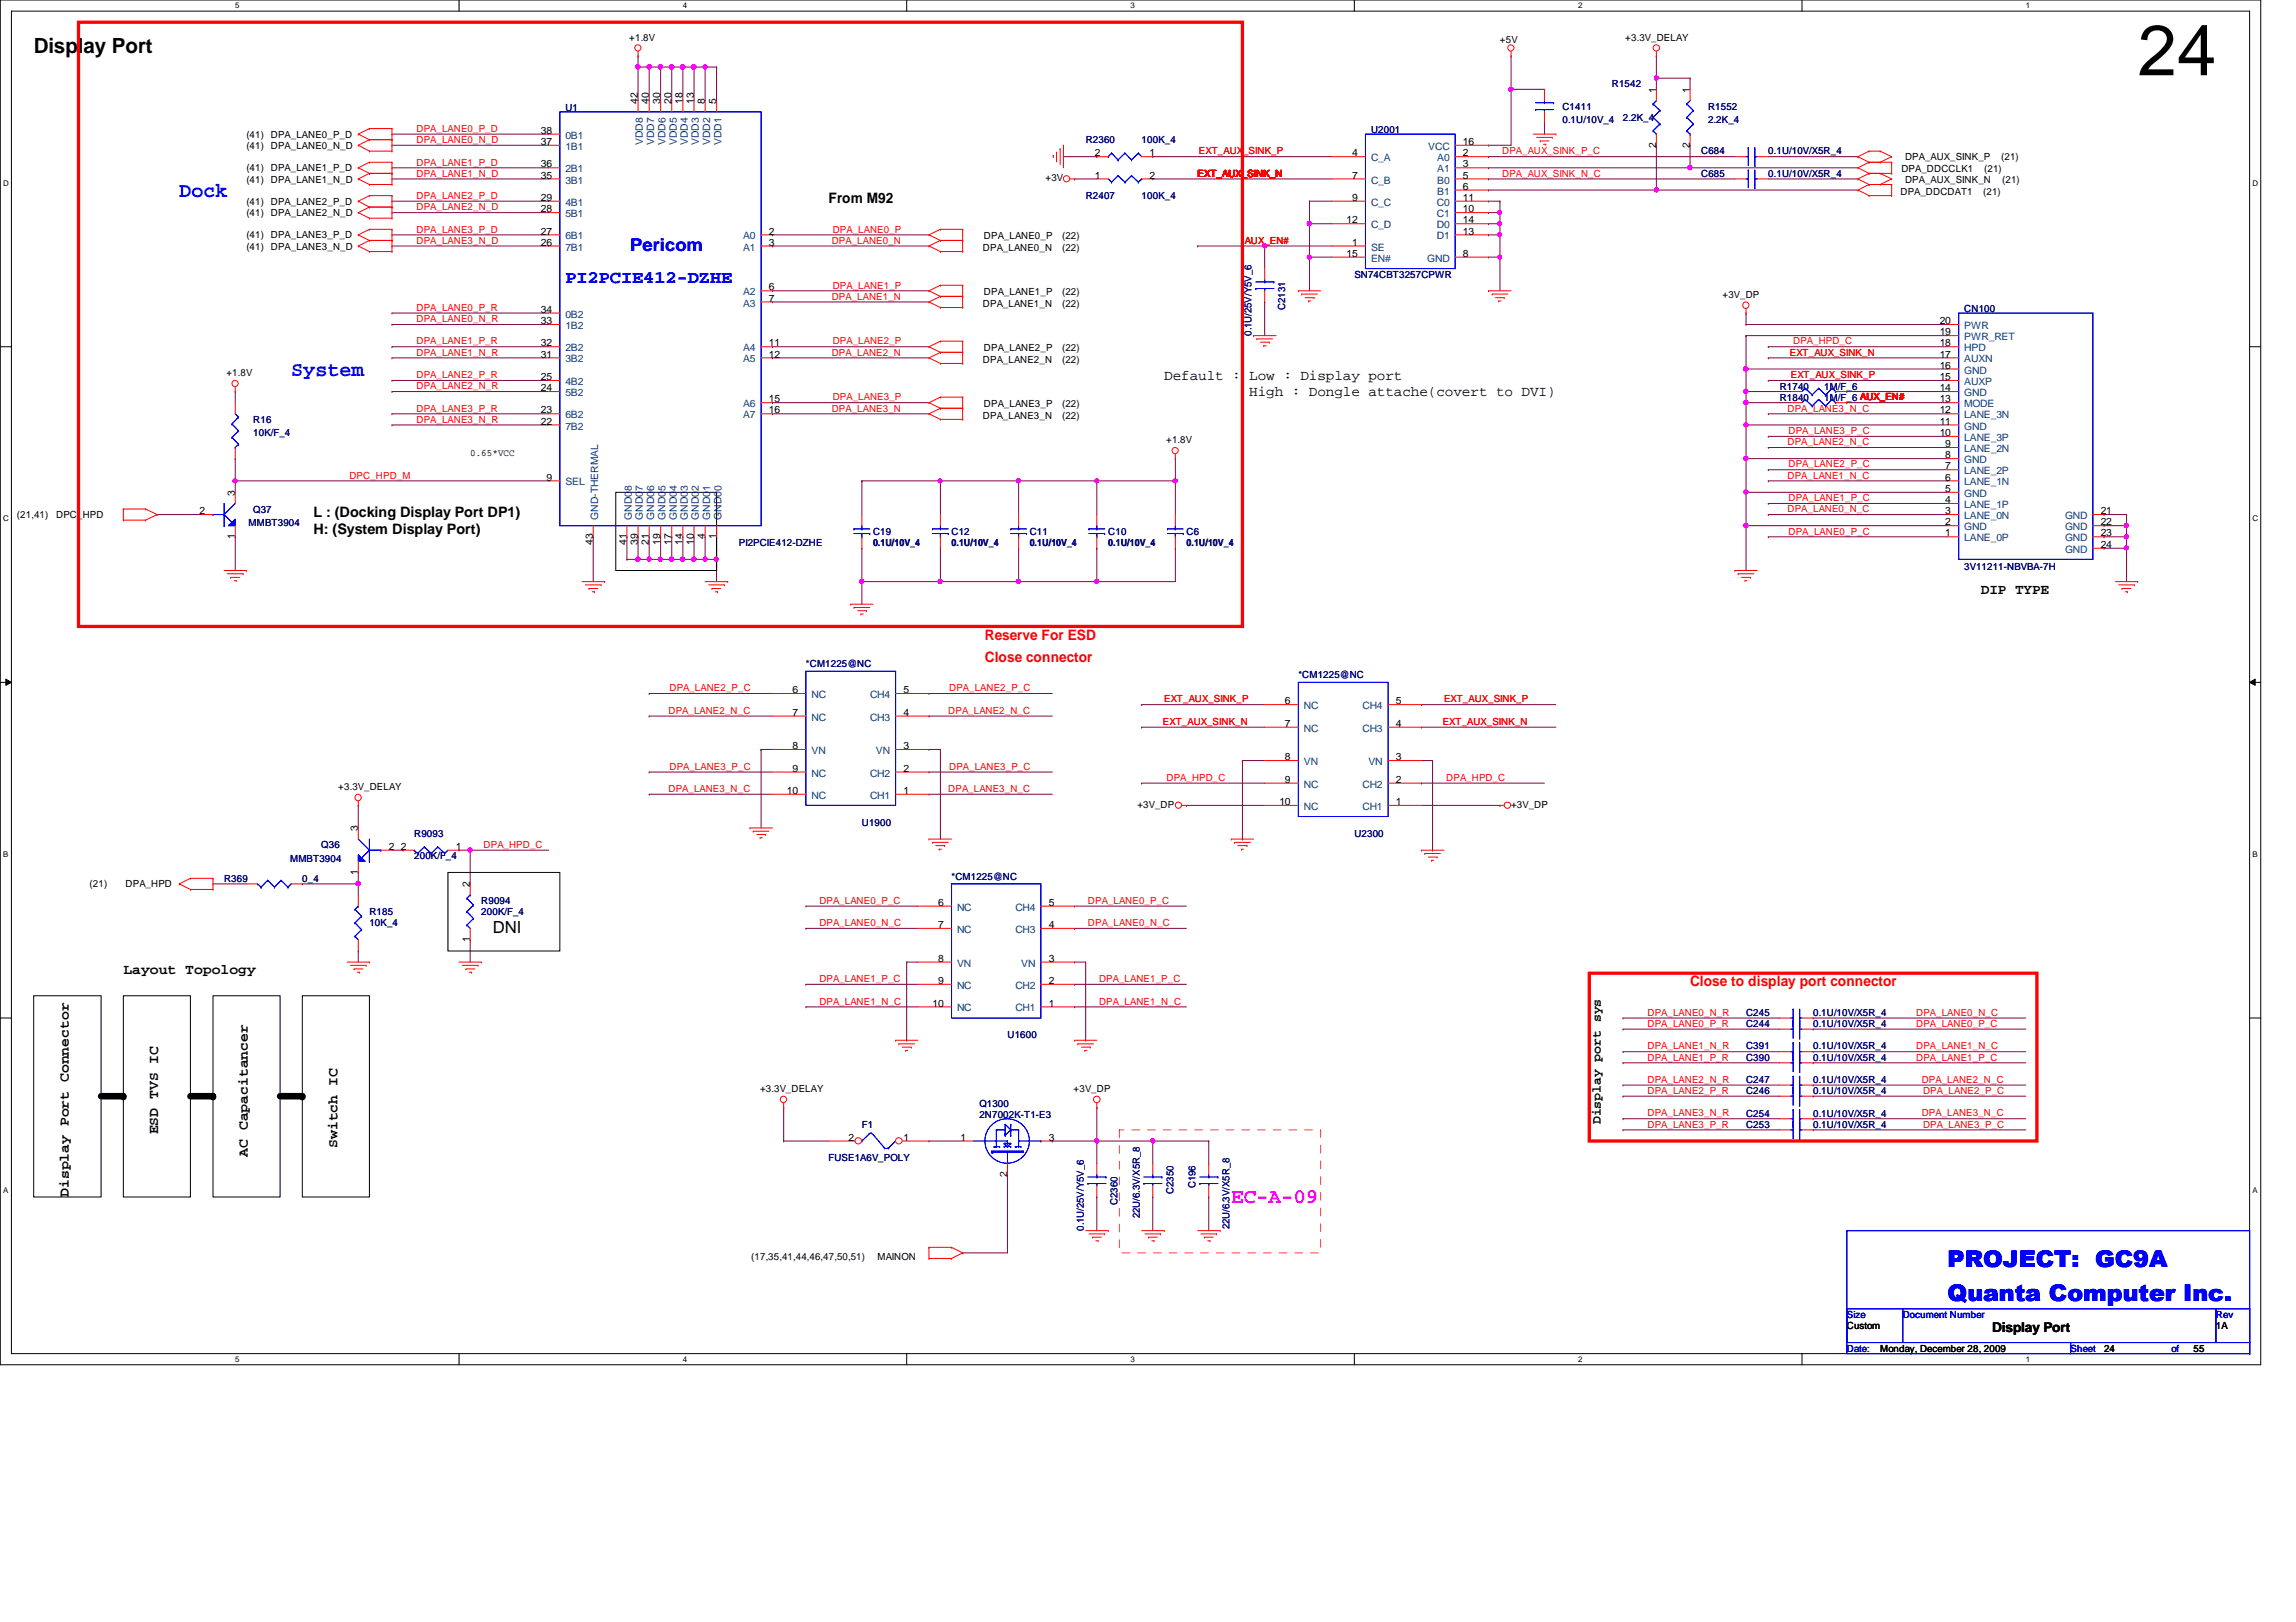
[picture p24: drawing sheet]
<svg xmlns="http://www.w3.org/2000/svg" width="297mm" height="210mm" viewBox="0 0 297 210" stroke-linecap="round" stroke-linejoin="round" font-family="sans-serif">
<defs><g id="words">
<text font-size="9.2" x="276.6" y="9.7">24</text>
<g font-size="3" fill="#00f">
<text x="252" y="164">PROJECT: GC9A</text>
<text x="252" y="168.3">Quanta Computer Inc.</text>
</g>
<text font-size="2.7" x="4.4" y="6.9">Display Port</text>
<g font-size="2.7" fill="#00f">
<text x="23.2" y="25.4">Dock</text>
<text x="37.7" y="48.6">System</text>
</g>
<text font-size="2.7" fill="#f0f" x="159.3" y="155.7">EC-A-09</text>
<g font-size="2.3" fill="#00f">
<text x="81.5" y="32.5">Pericom</text>
<text x="73.1" y="36.6">PI2PCIE412-DZHE</text>
</g>
<text font-size="2.2" x="63.8" y="120.7">DNI</text>
<g font-size="1.9">
<text x="107.2" y="26.3">From M92</text>
<text x="150.6" y="49.2">Default : Low : Display port</text>
<text x="161.6" y="51.2">High : Dongle attache(covert to DVI)</text>
<text x="40.6" y="66.8">L : (Docking Display Port DP1)</text>
<text x="40.6" y="69">H: (System Display Port)</text>
<text x="256.3" y="76.8">DIP TYPE</text>
<text x="16" y="126.1">Layout Topology</text>
<text x="20.4" y="146.8" transform="rotate(-90 20.4 146.8)">ESD TVS IC</text>
<text x="32" y="149.7" transform="rotate(-90 32 149.7)">AC Capacitancer</text>
<text x="43.6" y="148.5" transform="rotate(-90 43.6 148.5)">Switch IC</text>
<text x="8.9" y="154.9" transform="rotate(-90 8.9 154.9)">Display Port Connector</text>
</g>
<g font-size="1.9" fill="#f00">
<text x="127.4" y="82.8">Reserve For ESD</text>
<text x="127.4" y="85.6">Close connector</text>
<text x="218.6" y="127.6">Close to display port connector</text>
</g>
<g font-size="1.7">
<text x="207.1" y="145.5" transform="rotate(-90 207.1 145.5)">Display port sys</text>
<text x="257.7" y="172.4">Display Port</text>
</g>
<g font-size="1.3">
<text x="81.4" y="5.2">+1.8V</text>
<text x="194.1" y="5.5">+5V</text>
<text x="210.3" y="5.2">+3.3V_DELAY</text>
<text x="31.9" y="17.8">(41)</text>
<text x="35" y="17.8">DPA_LANE0_P_D</text>
<text x="70" y="17.3">38</text>
<text x="82.5" y="13.5" transform="rotate(-90 82.5 13.5)">42</text>
<text x="83.9" y="13.5" transform="rotate(-90 83.9 13.5)">40</text>
<text x="85.4" y="13.5" transform="rotate(-90 85.4 13.5)">30</text>
<text x="86.9" y="13.5" transform="rotate(-90 86.9 13.5)">20</text>
<text x="88.3" y="13.5" transform="rotate(-90 88.3 13.5)">18</text>
<text x="89.7" y="13.5" transform="rotate(-90 89.7 13.5)">13</text>
<text x="91.2" y="13.5" transform="rotate(-90 91.2 13.5)">8</text>
<text x="92.7" y="13.5" transform="rotate(-90 92.7 13.5)">5</text>
<text x="214.2" y="12" transform="rotate(-90 214.2 12)">1</text>
<text x="218.6" y="12" transform="rotate(-90 218.6 12)">1</text>
<text x="31.9" y="19.3">(41)</text>
<text x="31.9" y="22.2">(41)</text>
<text x="31.9" y="23.6">(41)</text>
<text x="35" y="19.3">DPA_LANE0_N_D</text>
<text x="35" y="22.2">DPA_LANE1_P_D</text>
<text x="35" y="23.6">DPA_LANE1_N_D</text>
<text x="70" y="23.1">35</text>
<text x="70" y="21.7">36</text>
<text x="70" y="18.8">37</text>
<text x="135.3" y="23.5">+3V</text>
<text x="141.6" y="20.2">2</text>
<text x="141.6" y="23.1">1</text>
<text x="148.7" y="20.2">1</text>
<text x="148.7" y="23.1">2</text>
<text x="174.9" y="20.2">4</text>
<text x="174.9" y="23.1">7</text>
<text x="189.3" y="23.1">5</text>
<text x="189.3" y="20.2">2</text>
<text x="189.3" y="21.7">3</text>
<text x="189.3" y="18.8">16</text>
<text x="214.2" y="19.1" transform="rotate(-90 214.2 19.1)">2</text>
<text x="218.6" y="19.1" transform="rotate(-90 218.6 19.1)">2</text>
<text x="246" y="22.3">DPA_DDCCLK1</text>
<text x="246.5" y="20.7">DPA_AUX_SINK_P</text>
<text x="246.5" y="23.6">DPA_AUX_SINK_N</text>
<text x="256.7" y="22.3">(21)</text>
<text x="258.9" y="20.7">(21)</text>
<text x="259" y="23.6">(21)</text>
<text x="31.9" y="26.5">(41)</text>
<text x="31.9" y="28">(41)</text>
<text x="35" y="26.5">DPA_LANE2_P_D</text>
<text x="35" y="28">DPA_LANE2_N_D</text>
<text x="70" y="27.5">28</text>
<text x="70" y="26">29</text>
<text x="174.2" y="28.9">12</text>
<text x="174.9" y="26">9</text>
<text x="189.3" y="24.6">6</text>
<text x="189.3" y="27.5">10</text>
<text x="189.3" y="26">11</text>
<text x="189.3" y="28.9">14</text>
<text x="245.9" y="25.2">DPA_DDCDAT1</text>
<text x="256.6" y="25.2">(21)</text>
<text x="31.9" y="30.9">(41)</text>
<text x="31.9" y="32.3">(41)</text>
<text x="35" y="30.9">DPA_LANE3_P_D</text>
<text x="35" y="32.3">DPA_LANE3_N_D</text>
<text x="70" y="31.8">26</text>
<text x="70" y="30.4">27</text>
<text x="99.5" y="30.4">2</text>
<text x="99.5" y="31.8">3</text>
<text x="127.2" y="32.5">DPA_LANE0_N</text>
<text x="127.3" y="31">DPA_LANE0_P</text>
<text x="137.4" y="31">(22)</text>
<text x="137.4" y="32.5">(22)</text>
<text x="174.2" y="33.2">15</text>
<text x="174.9" y="31.8">1</text>
<text x="189.3" y="33.2">8</text>
<text x="189.3" y="30.4">13</text>
<text x="70" y="42">33</text>
<text x="70" y="40.5">34</text>
<text x="99.5" y="37.6">6</text>
<text x="99.5" y="39">7</text>
<text x="127.2" y="39.7">DPA_LANE1_N</text>
<text x="127.3" y="38.2">DPA_LANE1_P</text>
<text x="137.4" y="38.2">(22)</text>
<text x="137.4" y="39.7">(22)</text>
<text x="222.8" y="38.5">+3V_DP</text>
<text x="250.9" y="42">20</text>
<text x="70" y="46.3">31</text>
<text x="70" y="44.8">32</text>
<text x="99.5" y="44.8">11</text>
<text x="99.5" y="46.3">12</text>
<text x="127.2" y="46.9">DPA_LANE2_N</text>
<text x="127.3" y="45.5">DPA_LANE2_P</text>
<text x="137.4" y="45.5">(22)</text>
<text x="137.4" y="46.9">(22)</text>
<text x="250.9" y="43.4">19</text>
<text x="250.9" y="46.3">17</text>
<text x="250.9" y="44.8">18</text>
<text x="250.9" y="47.7">16</text>
<text x="29.3" y="48.7">+1.8V</text>
<text x="70" y="53.5">23</text>
<text x="70" y="50.6">24</text>
<text x="70" y="49.2">25</text>
<text x="99.5" y="52.1">15</text>
<text x="99.5" y="53.5">16</text>
<text x="127.3" y="52.7">DPA_LANE3_P</text>
<text x="137.4" y="52.7">(22)</text>
<text x="250.9" y="49.2">15</text>
<text x="250.9" y="52.1">13</text>
<text x="250.9" y="50.6">14</text>
<text x="250.9" y="53.5">12</text>
<text x="60.8" y="59">0.65*VCC</text>
<text x="70" y="54.9">22</text>
<text x="127.2" y="54.2">DPA_LANE3_N</text>
<text x="137.4" y="54.2">(22)</text>
<text x="150.9" y="57.4">+1.8V</text>
<text x="250.9" y="54.9">11</text>
<text x="250.9" y="56.4">10</text>
<text x="251.7" y="57.9">9</text>
<text x="251.7" y="59.3">8</text>
<text x="30.4" y="64.1" transform="rotate(-90 30.4 64.1)">3</text>
<text x="70.7" y="62.2">9</text>
<text x="251.7" y="60.7">7</text>
<text x="251.7" y="63.7">5</text>
<text x="251.7" y="62.2">6</text>
<text x="251.7" y="65.1">4</text>
<text x="2.2" y="67.1">(21,41)</text>
<text x="7.3" y="67.1">DPC_HPD</text>
<text x="25.8" y="66.5">2</text>
<text x="30.4" y="69.8" transform="rotate(-90 30.4 69.8)">1</text>
<text x="76.7" y="70.6" transform="rotate(-90 76.7 70.6)">43</text>
<text x="81.1" y="70.6" transform="rotate(-90 81.1 70.6)">41</text>
<text x="82.5" y="70.6" transform="rotate(-90 82.5 70.6)">39</text>
<text x="83.9" y="70.6" transform="rotate(-90 83.9 70.6)">21</text>
<text x="85.4" y="70.6" transform="rotate(-90 85.4 70.6)">19</text>
<text x="86.9" y="70.6" transform="rotate(-90 86.9 70.6)">17</text>
<text x="88.3" y="70.6" transform="rotate(-90 88.3 70.6)">14</text>
<text x="89.7" y="70.6" transform="rotate(-90 89.7 70.6)">10</text>
<text x="91.2" y="69.8" transform="rotate(-90 91.2 69.8)">4</text>
<text x="92.7" y="69.8" transform="rotate(-90 92.7 69.8)">1</text>
<text x="251.7" y="66.5">3</text>
<text x="251.7" y="69.4">1</text>
<text x="251.7" y="68">2</text>
<text x="271.8" y="66.5">21</text>
<text x="271.8" y="68">22</text>
<text x="271.8" y="69.4">23</text>
<text x="271.8" y="70.9">24</text>
<text x="102.5" y="89.7">6</text>
<text x="116.9" y="89.7">5</text>
<text x="102.5" y="92.6">7</text>
<text x="116.9" y="92.6">4</text>
<text x="166.2" y="91.1">6</text>
<text x="166.2" y="94.1">7</text>
<text x="180.6" y="91.1">5</text>
<text x="180.6" y="94.1">4</text>
<text x="102.5" y="96.9">8</text>
<text x="102.5" y="99.9">9</text>
<text x="116.9" y="99.9">2</text>
<text x="116.9" y="96.9">3</text>
<text x="166.2" y="98.4">8</text>
<text x="166.2" y="101.3">9</text>
<text x="180.6" y="101.3">2</text>
<text x="180.6" y="98.4">3</text>
<text x="43.8" y="102.2">+3.3V_DELAY</text>
<text x="46.3" y="107.6" transform="rotate(-90 46.3 107.6)">3</text>
<text x="101.8" y="102.7">10</text>
<text x="116.9" y="102.7">1</text>
<text x="147.1" y="104.6">+3V_DP</text>
<text x="165.5" y="104.2">10</text>
<text x="180.6" y="104.2">1</text>
<text x="195.5" y="104.6">+3V_DP</text>
<text x="46.3" y="113.2" transform="rotate(-90 46.3 113.2)">1</text>
<text x="50.3" y="110">2</text>
<text x="51.9" y="110">2</text>
<text x="59" y="110">1</text>
<text x="11.6" y="114.9">(21)</text>
<text x="16.3" y="114.9">DPA_HPD</text>
<text x="60.8" y="114.8" transform="rotate(-90 60.8 114.8)">2</text>
<text x="121.4" y="117.2">6</text>
<text x="135.7" y="117.2">5</text>
<text x="60.8" y="121.9" transform="rotate(-90 60.8 121.9)">1</text>
<text x="121.4" y="120.1">7</text>
<text x="121.4" y="124.5">8</text>
<text x="135.7" y="120.1">4</text>
<text x="135.7" y="124.5">3</text>
<text x="120.6" y="130.3">10</text>
<text x="121.4" y="127.3">9</text>
<text x="135.7" y="130.3">1</text>
<text x="135.7" y="127.3">2</text>
<text x="98.3" y="141.3">+3.3V_DELAY</text>
<text x="138.9" y="141.3">+3V_DP</text>
<text x="109.8" y="147.6">2</text>
<text x="116.9" y="147.6">1</text>
<text x="124.2" y="147.6">1</text>
<text x="135.7" y="147.6">3</text>
<text x="130.3" y="152.4" transform="rotate(-90 130.3 152.4)">2</text>
<text x="97.2" y="163">(17,35,41,44,46,47,50,51)</text>
<text x="113.5" y="163">MAINON</text>
<text x="238.9" y="172">Custom</text>
<text x="286.7" y="172">1A</text>
<text x="243.2" y="174.9">Monday, December 28, 2009</text>
<text x="272.2" y="174.9">24</text>
<text x="283.8" y="174.9">55</text>
</g>
<g font-size="1.3" fill="#000080">
<text x="208.5" y="11.3">R1542</text>
<text x="73.1" y="14.4">U1</text>
<text x="177.4" y="17.2">U2001</text>
<text x="202.1" y="14.2">C1411</text>
<text x="202.1" y="16">0.1U/10V_4</text>
<text x="210" y="15.7">2.2K_4</text>
<text x="221" y="14.2">R1552</text>
<text x="221" y="16">2.2K_4</text>
<text x="140.5" y="18.5">R2360</text>
<text x="147.7" y="18.5">100K_4</text>
<text x="220.1" y="20">C684</text>
<text x="220.1" y="22.9">C685</text>
<text x="228.8" y="20">0.1U/10V/X5R_4</text>
<text x="228.8" y="22.9">0.1U/10V/X5R_4</text>
<text x="140.5" y="25.8">R2407</text>
<text x="147.7" y="25.8">100K_4</text>
<text x="175.2" y="35.9">SN74CBT3257CPWR</text>
<text x="166.3" y="40.1" transform="rotate(-90 166.3 40.1)">C2131</text>
<text x="254.1" y="40.4">CN100</text>
<text x="161.9" y="43.4" transform="rotate(-90 161.9 43.4)">0.1U/25V/Y5V_6</text>
<text x="230.2" y="51.9">R1840</text>
<text x="230.2" y="50.4">R1740</text>
<text x="236" y="51.9">1M/F_6 AUX_EN#</text>
<text x="236" y="50.4">1M/F_6</text>
<text x="32.8" y="54.7">R16</text>
<text x="32.8" y="56.5">10K/F_4</text>
<text x="32.2" y="68.1">MMBT3904</text>
<text x="32.8" y="66.3">Q37</text>
<text x="95.6" y="70.7">PI2PCIE412-DZHE</text>
<text x="112.9" y="69.2">C19</text>
<text x="112.9" y="70.7">0.1U/10V_4</text>
<text x="123.1" y="69.2">C12</text>
<text x="123.1" y="70.7">0.1U/10V_4</text>
<text x="133.2" y="69.2">C11</text>
<text x="133.2" y="70.7">0.1U/10V_4</text>
<text x="143.4" y="69.2">C10</text>
<text x="143.4" y="70.7">0.1U/10V_4</text>
<text x="153.5" y="69.2">C6</text>
<text x="153.5" y="70.7">0.1U/10V_4</text>
<text x="254.1" y="73.7">3V11211-NBVBA-7H</text>
<text x="104.3" y="86.3">*CM1225@NC</text>
<text x="168" y="87.8">*CM1225@NC</text>
<text x="111.5" y="106.8">U1900</text>
<text x="37.5" y="111.5">MMBT3904</text>
<text x="41.6" y="109.8">Q36</text>
<text x="53.6" y="108.3">R9093</text>
<text x="53.6" y="111.2">200K/F_4</text>
<text x="123.1" y="113.8">*CM1225@NC</text>
<text x="175.2" y="108.3">U2300</text>
<text x="29" y="114.1">R369</text>
<text x="39.1" y="114.1">0_4</text>
<text x="47.8" y="118.4">R185</text>
<text x="47.8" y="119.9">10K_4</text>
<text x="62.3" y="117">R9094</text>
<text x="62.3" y="118.4">200K/F_4</text>
<text x="225.9" y="131.5">C245</text>
<text x="234.6" y="131.5">0.1U/10V/X5R_4</text>
<text x="130.3" y="134.4">U1600</text>
<text x="225.9" y="137.3">C390</text>
<text x="225.9" y="135.8">C391</text>
<text x="225.9" y="132.9">C244</text>
<text x="234.6" y="137.3">0.1U/10V/X5R_4</text>
<text x="234.6" y="135.8">0.1U/10V/X5R_4</text>
<text x="234.6" y="132.9">0.1U/10V/X5R_4</text>
<text x="126.7" y="143.2">Q1300</text>
<text x="225.9" y="140.2">C247</text>
<text x="225.9" y="141.6">C246</text>
<text x="234.6" y="140.2">0.1U/10V/X5R_4</text>
<text x="234.6" y="141.6">0.1U/10V/X5R_4</text>
<text x="111.5" y="146">F1</text>
<text x="126.7" y="144.7">2N7002K-T1-E3</text>
<text x="225.9" y="144.5">C254</text>
<text x="225.9" y="146">C253</text>
<text x="234.6" y="144.5">0.1U/10V/X5R_4</text>
<text x="234.6" y="146">0.1U/10V/X5R_4</text>
<text x="107.2" y="150.3">FUSE1A6V_POLY</text>
<text x="144.6" y="155.9" transform="rotate(-90 144.6 155.9)">C2360</text>
<text x="151.8" y="154.5" transform="rotate(-90 151.8 154.5)">C2350</text>
<text x="154.7" y="153.8" transform="rotate(-90 154.7 153.8)">C196</text>
<text x="140.2" y="159.3" transform="rotate(-90 140.2 159.3)">0.1U/25V/Y5V_6</text>
<text x="147.4" y="157.6" transform="rotate(-90 147.4 157.6)">22U/6.3V/X5R_8</text>
<text x="159" y="159.1" transform="rotate(-90 159 159.1)">22U/6.3V/X5R_8</text>
</g>
<g font-size="1.3" fill="#f00">
<text x="53.9" y="17.1">DPA_LANE0_P_D</text>
<text x="53.9" y="18.5">DPA_LANE0_N_D</text>
<text x="53.9" y="21.4">DPA_LANE1_P_D</text>
<text x="53.9" y="22.9">DPA_LANE1_N_D</text>
<text x="154.9" y="22.9">EXT_AUX_SINK_N</text>
<text x="155.1" y="20">EXT_AUX_SINK_P</text>
<text x="194.3" y="22.9">DPA_AUX_SINK_N_C</text>
<text x="194.3" y="20">DPA_AUX_SINK_P_C</text>
<text x="53.9" y="25.7">DPA_LANE2_P_D</text>
<text x="53.9" y="27.2">DPA_LANE2_N_D</text>
<text x="53.9" y="31.5">DPA_LANE3_N_D</text>
<text x="53.9" y="30.1">DPA_LANE3_P_D</text>
<text x="107.6" y="31.5">DPA_LANE0_N</text>
<text x="107.7" y="30.1">DPA_LANE0_P</text>
<text x="161" y="31.5">AUX_EN#</text>
<text x="53.9" y="41.7">DPA_LANE0_N_R</text>
<text x="53.9" y="40.2">DPA_LANE0_P_R</text>
<text x="107.6" y="38.8">DPA_LANE1_N</text>
<text x="107.7" y="37.3">DPA_LANE1_P</text>
<text x="53.9" y="44.6">DPA_LANE1_P_R</text>
<text x="53.9" y="46">DPA_LANE1_N_R</text>
<text x="107.6" y="46">DPA_LANE2_N</text>
<text x="107.7" y="44.6">DPA_LANE2_P</text>
<text x="231.6" y="46">EXT_AUX_SINK_N</text>
<text x="232" y="44.6">DPA_HPD_C</text>
<text x="53.9" y="53.3">DPA_LANE3_P_R</text>
<text x="53.9" y="48.9">DPA_LANE2_P_R</text>
<text x="53.9" y="50.4">DPA_LANE2_N_R</text>
<text x="107.6" y="53.3">DPA_LANE3_N</text>
<text x="107.7" y="51.8">DPA_LANE3_P</text>
<text x="231.3" y="53.3">DPA_LANE3_N_C</text>
<text x="231.7" y="48.9">EXT_AUX_SINK_P</text>
<text x="53.9" y="54.7">DPA_LANE3_N_R</text>
<text x="231.3" y="57.6">DPA_LANE2_N_C</text>
<text x="231.4" y="56.2">DPA_LANE3_P_C</text>
<text x="45.2" y="61.9">DPC_HPD_M</text>
<text x="231.3" y="61.9">DPA_LANE1_N_C</text>
<text x="231.4" y="64.9">DPA_LANE1_P_C</text>
<text x="231.4" y="60.5">DPA_LANE2_P_C</text>
<text x="231.3" y="66.3">DPA_LANE0_N_C</text>
<text x="231.4" y="69.2">DPA_LANE0_P_C</text>
<text x="86.6" y="89.5">DPA_LANE2_P_C</text>
<text x="122.8" y="89.5">DPA_LANE2_P_C</text>
<text x="86.5" y="92.4">DPA_LANE2_N_C</text>
<text x="122.7" y="92.4">DPA_LANE2_N_C</text>
<text x="150.4" y="93.8">EXT_AUX_SINK_N</text>
<text x="150.6" y="90.9">EXT_AUX_SINK_P</text>
<text x="186.6" y="93.8">EXT_AUX_SINK_N</text>
<text x="186.8" y="90.9">EXT_AUX_SINK_P</text>
<text x="86.6" y="99.6">DPA_LANE3_P_C</text>
<text x="122.8" y="99.6">DPA_LANE3_P_C</text>
<text x="150.9" y="101">DPA_HPD_C</text>
<text x="187.1" y="101">DPA_HPD_C</text>
<text x="86.5" y="102.5">DPA_LANE3_N_C</text>
<text x="122.7" y="102.5">DPA_LANE3_N_C</text>
<text x="62.6" y="109.7">DPA_HPD_C</text>
<text x="106" y="117">DPA_LANE0_P_C</text>
<text x="106" y="119.8">DPA_LANE0_N_C</text>
<text x="140.8" y="117">DPA_LANE0_P_C</text>
<text x="140.8" y="119.8">DPA_LANE0_N_C</text>
<text x="106" y="127.1">DPA_LANE1_P_C</text>
<text x="106" y="130">DPA_LANE1_N_C</text>
<text x="142.2" y="127.1">DPA_LANE1_P_C</text>
<text x="142.2" y="130">DPA_LANE1_N_C</text>
<text x="213.1" y="131.4">DPA_LANE0_N_R</text>
<text x="247.9" y="131.4">DPA_LANE0_N_C</text>
<text x="213.1" y="132.9">DPA_LANE0_P_R</text>
<text x="213.1" y="137.2">DPA_LANE1_P_R</text>
<text x="213.1" y="135.8">DPA_LANE1_N_R</text>
<text x="247.9" y="137.2">DPA_LANE1_P_C</text>
<text x="247.9" y="135.8">DPA_LANE1_N_C</text>
<text x="247.9" y="132.9">DPA_LANE0_P_C</text>
<text x="213.1" y="141.6">DPA_LANE2_P_R</text>
<text x="213.1" y="140.1">DPA_LANE2_N_R</text>
<text x="248.6" y="140.1">DPA_LANE2_N_C</text>
<text x="248.8" y="141.6">DPA_LANE2_P_C</text>
<text x="213.1" y="144.5">DPA_LANE3_N_R</text>
<text x="213.1" y="145.9">DPA_LANE3_P_R</text>
<text x="248.6" y="144.5">DPA_LANE3_N_C</text>
<text x="248.8" y="145.9">DPA_LANE3_P_C</text>
</g>
<g font-size="1.3" fill="#004080">
<text x="73.1" y="17.9">0B1</text>
<text x="73.1" y="23.7">3B1</text>
<text x="73.1" y="22.3">2B1</text>
<text x="73.1" y="19.4">1B1</text>
<text x="83.2" y="18.8" transform="rotate(-90 83.2 18.8)">VDD8</text>
<text x="84.6" y="18.8" transform="rotate(-90 84.6 18.8)">VDD7</text>
<text x="86.1" y="18.8" transform="rotate(-90 86.1 18.8)">VDD6</text>
<text x="87.5" y="18.8" transform="rotate(-90 87.5 18.8)">VDD5</text>
<text x="89" y="18.8" transform="rotate(-90 89 18.8)">VDD4</text>
<text x="90.4" y="18.8" transform="rotate(-90 90.4 18.8)">VDD3</text>
<text x="91.9" y="18.8" transform="rotate(-90 91.9 18.8)">VDD2</text>
<text x="93.3" y="18.8" transform="rotate(-90 93.3 18.8)">VDD1</text>
<text x="177.4" y="20.9">C_A</text>
<text x="177.4" y="23.7">C_B</text>
<text x="184.8" y="19.4">VCC</text>
<text x="185.9" y="23.7">B0</text>
<text x="185.9" y="20.9">A0</text>
<text x="185.9" y="22.3">A1</text>
<text x="73.1" y="28.1">5B1</text>
<text x="73.1" y="26.6">4B1</text>
<text x="177.4" y="26.6">C_C</text>
<text x="177.4" y="29.5">C_D</text>
<text x="185.9" y="28.1">C1</text>
<text x="185.9" y="26.6">C0</text>
<text x="185.9" y="29.5">D0</text>
<text x="185.9" y="25.2">B1</text>
<text x="73.1" y="32.4">7B1</text>
<text x="73.1" y="31">6B1</text>
<text x="96.1" y="31">A0</text>
<text x="96.1" y="32.4">A1</text>
<text x="177.4" y="32.4">SE</text>
<text x="177.4" y="33.9">EN#</text>
<text x="184.7" y="33.9">GND</text>
<text x="185.9" y="31">D1</text>
<text x="73.1" y="41.1">0B2</text>
<text x="96.1" y="38.2">A2</text>
<text x="96.1" y="39.7">A3</text>
<text x="73.1" y="46.9">3B2</text>
<text x="73.1" y="45.5">2B2</text>
<text x="73.1" y="42.6">1B2</text>
<text x="96.1" y="45.5">A4</text>
<text x="96.1" y="46.9">A5</text>
<text x="254.1" y="44">PWR_RET</text>
<text x="254.1" y="46.9">AUXN</text>
<text x="254.1" y="45.5">HPD</text>
<text x="254.1" y="42.6">PWR</text>
<text x="73.1" y="51.3">5B2</text>
<text x="73.1" y="49.8">4B2</text>
<text x="96.1" y="52.7">A6</text>
<text x="254.1" y="49.8">AUXP</text>
<text x="254.1" y="52.7">MODE</text>
<text x="254.1" y="48.3">GND</text>
<text x="254.1" y="51.3">GND</text>
<text x="73.1" y="55.6">7B2</text>
<text x="73.1" y="54.1">6B2</text>
<text x="96.1" y="54.1">A7</text>
<text x="254.1" y="55.6">GND</text>
<text x="254.1" y="58.5">LANE_2N</text>
<text x="254.1" y="54.1">LANE_3N</text>
<text x="254.1" y="57.1">LANE_3P</text>
<text x="254.1" y="59.9">GND</text>
<text x="73.1" y="62.8">SEL</text>
<text x="254.1" y="61.4">LANE_2P</text>
<text x="254.1" y="64.3">GND</text>
<text x="254.1" y="62.8">LANE_1N</text>
<text x="254.1" y="65.7">LANE_1P</text>
<text x="77.4" y="67.3" transform="rotate(-90 77.4 67.3)">GND-THERMAL</text>
<text x="81.7" y="67.3" transform="rotate(-90 81.7 67.3)">GND08</text>
<text x="83.2" y="67.3" transform="rotate(-90 83.2 67.3)">GND07</text>
<text x="84.6" y="67.3" transform="rotate(-90 84.6 67.3)">GND06</text>
<text x="86.1" y="67.3" transform="rotate(-90 86.1 67.3)">GND05</text>
<text x="87.5" y="67.3" transform="rotate(-90 87.5 67.3)">GND04</text>
<text x="89" y="67.3" transform="rotate(-90 89 67.3)">GND03</text>
<text x="90.4" y="67.3" transform="rotate(-90 90.4 67.3)">GND02</text>
<text x="91.9" y="67.3" transform="rotate(-90 91.9 67.3)">GND01</text>
<text x="93.3" y="67.3" transform="rotate(-90 93.3 67.3)">GND00</text>
<text x="254.1" y="67.2">LANE_0N</text>
<text x="254.1" y="70.1">LANE_0P</text>
<text x="254.1" y="68.6">GND</text>
<text x="267.2" y="67.2">GND</text>
<text x="267.2" y="68.6">GND</text>
<text x="267.2" y="70.1">GND</text>
<text x="267.2" y="71.5">GND</text>
<text x="105" y="90.3">NC</text>
<text x="105" y="93.3">NC</text>
<text x="112.6" y="90.3">CH4</text>
<text x="112.6" y="93.3">CH3</text>
<text x="168.7" y="91.8">NC</text>
<text x="168.7" y="94.7">NC</text>
<text x="176.3" y="91.8">CH4</text>
<text x="176.3" y="94.7">CH3</text>
<text x="105" y="97.6">VN</text>
<text x="105" y="100.5">NC</text>
<text x="112.6" y="100.5">CH2</text>
<text x="113.3" y="97.6">VN</text>
<text x="168.7" y="99">VN</text>
<text x="168.7" y="101.9">NC</text>
<text x="176.3" y="101.9">CH2</text>
<text x="177" y="99">VN</text>
<text x="105" y="103.4">NC</text>
<text x="112.6" y="103.4">CH1</text>
<text x="168.7" y="104.8">NC</text>
<text x="176.3" y="104.8">CH1</text>
<text x="123.8" y="117.9">NC</text>
<text x="131.4" y="117.9">CH4</text>
<text x="123.8" y="120.7">NC</text>
<text x="123.8" y="125.1">VN</text>
<text x="131.4" y="120.7">CH3</text>
<text x="132.1" y="125.1">VN</text>
<text x="123.8" y="128">NC</text>
<text x="123.8" y="130.9">NC</text>
<text x="131.4" y="130.9">CH1</text>
<text x="131.4" y="128">CH2</text>
</g>
<g font-size="1.3" fill="#00f">
<text x="238.9" y="170.6">Size</text>
<text x="246.2" y="170.6">Document Number</text>
<text x="286.7" y="170.6">Rev</text>
<text x="238.9" y="174.9">Date:</text>
<text x="267.9" y="174.9">Sheet</text>
<text x="280.9" y="174.9">of</text>
</g>
<g font-size="1">
<text x="30.4" y="1.1">5</text>
<text x="88.3" y="1.1">4</text>
<text x="146.3" y="1.1">3</text>
<text x="204.2" y="1.1">2</text>
<text x="262.1" y="1.1">1</text>
<text x=".4" y="24">D</text>
<text x="291.4" y="24">D</text>
<text x=".4" y="67.5">C</text>
<text x="291.4" y="67.5">C</text>
<text x=".4" y="110.9">B</text>
<text x="291.4" y="110.9">B</text>
<text x=".4" y="154.3">A</text>
<text x="291.4" y="154.3">A</text>
<text x="30.4" y="176.2">5</text>
<text x="88.3" y="176.2">4</text>
<text x="146.3" y="176.2">3</text>
<text x="204.2" y="176.2">2</text>
<text x="262.1" y="176.2">1</text>
</g>
</g></defs>
<path d="M0 0h292.5v176.6h-292.5zM1.5 1.4h289.5v173.8h-289.5z" fill="none" stroke="#000" stroke-width=".13"/>
<g fill="#fff">
<path d="M30.4 .2h.6v1.1h-.6z"/>
<path d="M30.4 175.3h.6v1.2h-.6z"/>
</g>
<path d="M59.4 0v1.4M59.4 175.2v1.4" fill="none" stroke="#000" stroke-width=".13"/>
<g fill="#fff">
<path d="M88.3 .2h.6v1.1h-.6z"/>
<path d="M88.3 175.3h.6v1.2h-.6z"/>
</g>
<path d="M117.3 0v1.4M117.3 175.2v1.4" fill="none" stroke="#000" stroke-width=".13"/>
<g fill="#fff">
<path d="M146.3 .2h.5v1.1h-.5z"/>
<path d="M146.3 175.3h.5v1.2h-.5z"/>
</g>
<path d="M175.2 0v1.4M175.2 175.2v1.4" fill="none" stroke="#000" stroke-width=".13"/>
<g fill="#fff">
<path d="M204.2 .2h.5v1.1h-.5z"/>
<path d="M204.2 175.3h.5v1.2h-.5z"/>
</g>
<path d="M233.1 0v1.4M233.1 175.2v1.4" fill="none" stroke="#000" stroke-width=".13"/>
<g fill="#fff">
<path d="M262.1 .2h.5v1.1h-.5z"/>
<path d="M262.1 175.3h.5v1.2h-.5z"/>
<path d="M.4 23.2h.7v1.1h-.7z"/>
<path d="M291.4 23.2h.7v1.1h-.7z"/>
<path d="M.4 66.6h.7v1.1h-.7z"/>
<path d="M291.4 66.6h.7v1.1h-.7z"/>
</g>
<path d="M0 44.9h1.5M291 44.9h1.5" fill="none" stroke="#000" stroke-width=".13"/>
<g fill="#fff">
<path d="M.4 110h.7v1.2h-.7z"/>
<path d="M291.4 110h.7v1.2h-.7z"/>
</g>
<path d="M0 88.3h1.5M.8 87.9l.7 .4-.7 .4zM291 88.3l.8-.4v.8zM291 88.3h1.5" fill="none" stroke="#000" stroke-width=".13"/>
<path d="M.8 87.9l.7 .4-.7 .4zM291 88.3l.8-.4v.8z" fill="#000"/>
<g fill="#fff">
<path d="M.4 153.5h.7v1.1h-.7z"/>
<path d="M291.4 153.5h.7v1.1h-.7z"/>
</g>
<path d="M0 131.7h1.5M291 131.7h1.5" fill="none" stroke="#000" stroke-width=".13"/>
<path d="M214.3 18.8h.1M214.3 18.8v5.8M137.6 20.3h4.3M141.9 20.3h.1M149.1 20.3h.1M149.1 20.3h23.2" fill="none" stroke="#800040" stroke-width=".13"/>
<circle cx="214.3" cy="24.6" r=".27" fill="#f0f"/>
<circle cx="214.3" cy="24.6" r=".27" fill="none" stroke="#f0f" stroke-width=".13"/>
<path d="M214.3 10.1h.1M214.3 10.1h4.3M154.9 31.8h.1M154.9 31.8h8.7M163.6 31.8h.1M163.6 31.8v3M214.3 24.6h.1M214.3 24.6h26.1" fill="none" stroke="#800040" stroke-width=".13"/>
<circle cx="214.3" cy="10.1" r=".27" fill="#f0f"/>
<circle cx="214.3" cy="10.1" r=".27" fill="none" stroke="#f0f" stroke-width=".13"/>
<g fill="none" stroke="#800040" stroke-width=".13">
<path d="M214.3 7.2h.1M214.3 10.1h.1M214.3 7.2v4.4M218.6 10.1h.1M218.6 10.1v1.5M163.6 39.1h.1M163.6 39.1v4.3M169.4 26h.1M169.4 33.3h.1M169.4 26v3M169.4 33.3v4.3M192.6 23.2h.1"/>
<path d="M192.6 26h.1M192.6 23.2h31.8M192.6 26h1.5"/>
</g>
<circle cx="169.4" cy="33.3" r=".27" fill="#f0f"/>
<circle cx="169.4" cy="33.3" r=".27" fill="none" stroke="#f0f" stroke-width=".13"/>
<path d="M192.6 33.3h.1M192.6 33.3h1.5" fill="none" stroke="#800040" stroke-width=".13"/>
<circle cx="194" cy="33.3" r=".26" fill="#f0f"/>
<circle cx="194" cy="33.3" r=".26" fill="none" stroke="#f0f" stroke-width=".13"/>
<path d="M163.6 31.8h.1M163.6 31.8h8.7" fill="none" stroke="#800040" stroke-width=".13"/>
<circle cx="163.6" cy="31.8" r=".27" fill="#f0f"/>
<circle cx="163.6" cy="31.8" r=".27" fill="none" stroke="#f0f" stroke-width=".13"/>
<path d="M218.6 18.8h.1M218.6 18.8v2.9M194.1 33.3h.1M194.1 33.3v4.3" fill="none" stroke="#800040" stroke-width=".13"/>
<circle cx="218.6" cy="21.7" r=".29" fill="#f0f"/>
<circle cx="218.6" cy="21.7" r=".29" fill="none" stroke="#f0f" stroke-width=".13"/>
<path d="M192.6 29h.1M192.6 29h1.5M194.1 29h.1M194.1 29v1.4M218.6 21.7h.1M218.6 21.7h21.8" fill="none" stroke="#800040" stroke-width=".13"/>
<circle cx="194" cy="30.4" r=".27" fill="#f0f"/>
<circle cx="194" cy="30.4" r=".27" fill="none" stroke="#f0f" stroke-width=".13"/>
<circle cx="194" cy="28.9" r=".27" fill="#f0f"/>
<circle cx="194" cy="28.9" r=".27" fill="none" stroke="#f0f" stroke-width=".13"/>
<g fill="none" stroke="#800040" stroke-width=".13">
<path d="M192.6 18.8h.1M195.5 7.2h.1M195.5 11.6h.1M195.5 7.2v11.6h-2.9M199.8 15.9h.1M199.8 15.9v1.5M139 23.2h.1M139 23.2h2.9M169.4 26h.1M169.4 33.3h.1M169.4 29h.1M169.4 26h2.9"/>
<path d="M169.4 33.3h2.9M169.4 29h2.9M192.6 30.4h.1M192.6 30.4h1.5"/>
</g>
<circle cx="195.5" cy="11.6" r=".27" fill="#f0f"/>
<circle cx="195.5" cy="11.6" r=".27" fill="none" stroke="#f0f" stroke-width=".13"/>
<path d="M195.5 11.6h.1M195.5 11.6h4.3M149.1 23.2h.1M149.1 23.2h23.2M169.4 29h.1M169.4 29v4.3M192.6 20.3h.1M192.6 27.5h.1M192.6 21.7h.1M192.6 20.3h31.8M192.6 27.5h1.5M192.6 21.7h26" fill="none" stroke="#800040" stroke-width=".13"/>
<circle cx="169.4" cy="28.9" r=".29" fill="#f0f"/>
<circle cx="169.4" cy="28.9" r=".29" fill="none" stroke="#f0f" stroke-width=".13"/>
<path d="M192.6 24.6h.1M192.6 24.6h21.7M194.1 26h.1M194.1 30.4h.1M194.1 27.5h.1M194.1 26v3M194.1 30.4v2.9" fill="none" stroke="#800040" stroke-width=".13"/>
<circle cx="194" cy="27.5" r=".26" fill="#f0f"/>
<circle cx="194" cy="27.5" r=".26" fill="none" stroke="#f0f" stroke-width=".13"/>
<g fill="none" stroke="#800040" stroke-width=".13">
<path d="M228.8 20.3h11.6M228.8 23.2h11.6M240.4 20.3h.1M240.4 23.2h.1M30.4 50.7h.1M30.4 50.7v1.4M50.7 55h.1M50.7 53.6h.1M50.7 42h.1M50.7 40.5h.1M50.7 49.2h.1M50.7 50.7h.1"/>
<path d="M50.7 55h20.3M50.7 53.6h20.3M50.7 42h20.3M50.7 40.5h20.3M50.7 49.2h20.3M50.7 50.7h20.3M20.3 66.6h.1M20.3 66.6h5.8M30.4 62.2h.1M30.4 62.2h40.6"/>
</g>
<circle cx="30.4" cy="62.2" r=".27" fill="#f0f"/>
<circle cx="30.4" cy="62.2" r=".27" fill="none" stroke="#f0f" stroke-width=".13"/>
<g fill="none" stroke="#800040" stroke-width=".13">
<path d="M50.7 18.8h.1M50.7 17.4h.1M50.7 18.8h20.3M50.7 17.4h20.3M82.5 8.7h.1M82.5 8.7h1.5M50.7 31.8h.1M50.7 30.4h.1M50.7 26h.1M50.7 27.5h.1M50.7 21.7h.1M50.7 23.2h.1"/>
<path d="M50.7 31.8h20.3M50.7 30.4h20.3M50.7 26h20.3M50.7 27.5h20.3M50.7 21.7h20.3M50.7 23.2h20.3M99.9 30.4h.1M99.9 31.8h.1M99.9 37.6h.1M99.9 39.1h.1M99.9 31.8h20.3M99.9 30.4h20.3"/>
<path d="M99.9 37.6h20.3M99.9 39.1h20.3M30.4 59.4h.1M30.4 59.4v4.3M50.7 44.9h.1M50.7 46.3h.1M50.7 44.9h20.3M50.7 46.3h20.3M99.9 53.6h.1M99.9 44.9h.1M99.9 46.3h.1M99.9 52.1h.1"/>
<path d="M99.9 44.9h20.3M99.9 46.3h20.3M99.9 53.6h20.3M99.9 52.1h20.3M30.4 62.2h.1M30.4 69.5h.1M30.4 69.5v4.3"/>
</g>
<circle cx="84" cy="8.7" r=".27" fill="#f0f"/>
<circle cx="84" cy="8.7" r=".27" fill="none" stroke="#f0f" stroke-width=".13"/>
<circle cx="82.5" cy="8.7" r=".29" fill="#f0f"/>
<circle cx="82.5" cy="8.7" r=".29" fill="none" stroke="#f0f" stroke-width=".13"/>
<path d="M88.3 8.7h.1M88.3 8.7h1.5M91.2 8.7h.1M91.2 8.7h1.5" fill="none" stroke="#800040" stroke-width=".13"/>
<circle cx="89.8" cy="8.7" r=".29" fill="#f0f"/>
<circle cx="89.8" cy="8.7" r=".29" fill="none" stroke="#f0f" stroke-width=".13"/>
<circle cx="88.3" cy="8.7" r=".29" fill="#f0f"/>
<circle cx="88.3" cy="8.7" r=".29" fill="none" stroke="#f0f" stroke-width=".13"/>
<path d="M84 8.7h.1M84 8.7h1.5" fill="none" stroke="#800040" stroke-width=".13"/>
<circle cx="85.4" cy="8.7" r=".27" fill="#f0f"/>
<circle cx="85.4" cy="8.7" r=".27" fill="none" stroke="#f0f" stroke-width=".13"/>
<circle cx="84" cy="8.7" r=".27" fill="#f0f"/>
<circle cx="84" cy="8.7" r=".27" fill="none" stroke="#f0f" stroke-width=".13"/>
<path d="M85.5 8.7h.1M85.5 8.7h1.4" fill="none" stroke="#800040" stroke-width=".13"/>
<circle cx="86.9" cy="8.7" r=".29" fill="#f0f"/>
<circle cx="86.9" cy="8.7" r=".29" fill="none" stroke="#f0f" stroke-width=".13"/>
<circle cx="85.4" cy="8.7" r=".27" fill="#f0f"/>
<circle cx="85.4" cy="8.7" r=".27" fill="none" stroke="#f0f" stroke-width=".13"/>
<path d="M86.9 8.7h.1M86.9 8.7h1.4" fill="none" stroke="#800040" stroke-width=".13"/>
<circle cx="88.3" cy="8.7" r=".29" fill="#f0f"/>
<circle cx="88.3" cy="8.7" r=".29" fill="none" stroke="#f0f" stroke-width=".13"/>
<circle cx="86.9" cy="8.7" r=".29" fill="#f0f"/>
<circle cx="86.9" cy="8.7" r=".29" fill="none" stroke="#f0f" stroke-width=".13"/>
<path d="M89.8 8.7h.1M89.8 8.7h1.4" fill="none" stroke="#800040" stroke-width=".13"/>
<circle cx="91.2" cy="8.7" r=".27" fill="#f0f"/>
<circle cx="91.2" cy="8.7" r=".27" fill="none" stroke="#f0f" stroke-width=".13"/>
<circle cx="89.8" cy="8.7" r=".29" fill="#f0f"/>
<circle cx="89.8" cy="8.7" r=".29" fill="none" stroke="#f0f" stroke-width=".13"/>
<path d="M82.5 7.2h.1M82.5 7.2v1.5M92.7 72.4h.1M92.7 72.4v2.9" fill="none" stroke="#800040" stroke-width=".13"/>
<circle cx="92.6" cy="72.4" r=".27" fill="#f0f"/>
<circle cx="92.6" cy="72.4" r=".27" fill="none" stroke="#f0f" stroke-width=".13"/>
<path d="M84 69.5h.1M84 69.5v2.9" fill="none" stroke="#800040" stroke-width=".13"/>
<circle cx="84" cy="72.4" r=".27" fill="#f0f"/>
<circle cx="84" cy="72.4" r=".27" fill="none" stroke="#f0f" stroke-width=".13"/>
<path d="M85.5 69.5h.1M85.5 69.5v2.9" fill="none" stroke="#800040" stroke-width=".13"/>
<circle cx="85.4" cy="72.4" r=".27" fill="#f0f"/>
<circle cx="85.4" cy="72.4" r=".27" fill="none" stroke="#f0f" stroke-width=".13"/>
<path d="M89.8 69.5h.1M89.8 69.5v2.9" fill="none" stroke="#800040" stroke-width=".13"/>
<circle cx="89.8" cy="72.4" r=".29" fill="#f0f"/>
<circle cx="89.8" cy="72.4" r=".29" fill="none" stroke="#f0f" stroke-width=".13"/>
<path d="M91.2 69.5h.1M91.2 69.5v2.9" fill="none" stroke="#800040" stroke-width=".13"/>
<circle cx="91.2" cy="72.4" r=".27" fill="#f0f"/>
<circle cx="91.2" cy="72.4" r=".27" fill="none" stroke="#f0f" stroke-width=".13"/>
<path d="M82.5 8.7h.1M82.5 8.7v4.3M91.2 8.7h.1M91.2 8.7v4.3M92.7 8.7h.1M92.7 8.7v4.3M86.9 69.5h.1M86.9 69.5v2.9" fill="none" stroke="#800040" stroke-width=".13"/>
<circle cx="86.9" cy="72.4" r=".29" fill="#f0f"/>
<circle cx="86.9" cy="72.4" r=".29" fill="none" stroke="#f0f" stroke-width=".13"/>
<path d="M88.3 69.5h.1M88.3 69.5v2.9" fill="none" stroke="#800040" stroke-width=".13"/>
<circle cx="88.3" cy="72.4" r=".29" fill="#f0f"/>
<circle cx="88.3" cy="72.4" r=".29" fill="none" stroke="#f0f" stroke-width=".13"/>
<g fill="none" stroke="#800040" stroke-width=".13">
<path d="M84 8.7h.1M84 8.7v4.3M85.5 8.7h.1M85.5 8.7v4.3M86.9 8.7h.1M86.9 8.7v4.3M88.3 8.7h.1M88.3 8.7v4.3M89.8 8.7h.1M89.8 8.7v4.3M81.1 69.5h.1M81.1 69.5v2.9"/>
<path d="M82.5 69.5h.1M82.5 69.5v2.9"/>
</g>
<circle cx="82.5" cy="72.4" r=".29" fill="#f0f"/>
<circle cx="82.5" cy="72.4" r=".29" fill="none" stroke="#f0f" stroke-width=".13"/>
<g fill="none" stroke="#800040" stroke-width=".13">
<path d="M76.7 69.5h.1M76.7 69.5v5.8M81.1 72.4h.1M82.5 72.4h.1M84 72.4h.1M85.5 72.4h.1M86.9 72.4h.1M88.3 72.4h.1M89.8 72.4h.1M91.2 72.4h.1M92.7 69.5h.1M92.7 69.5v2.9h-11.6"/>
<path d="M131.8 75.3h.1M131.8 75.3h10.1"/>
</g>
<circle cx="131.7" cy="75.2" r=".29" fill="#f0f"/>
<circle cx="131.7" cy="75.2" r=".29" fill="none" stroke="#f0f" stroke-width=".13"/>
<path d="M121.7 62.2h.1M121.7 62.2h10.1" fill="none" stroke="#800040" stroke-width=".13"/>
<circle cx="121.6" cy="62.2" r=".26" fill="#f0f"/>
<circle cx="121.6" cy="62.2" r=".26" fill="none" stroke="#f0f" stroke-width=".13"/>
<g fill="none" stroke="#800040" stroke-width=".13">
<path d="M111.5 62.2h.1M111.5 62.2v4.4M121.7 62.2h.1M121.7 62.2v4.4M131.8 62.2h.1M131.8 62.2v4.4M141.9 62.2h.1M141.9 75.3h.1M141.9 62.2v4.4M152.1 62.2h.1M152.1 71h.1M152.1 62.2v4.4"/>
<path d="M152.1 71v4.3h-10.2"/>
</g>
<circle cx="141.9" cy="75.2" r=".27" fill="#f0f"/>
<circle cx="141.9" cy="75.2" r=".27" fill="none" stroke="#f0f" stroke-width=".13"/>
<path d="M111.5 71h.1M111.5 62.2h.1M111.5 75.3h.1M111.5 71v4.3M111.5 62.2h10.2M121.7 71h.1M121.7 71v4.3h-10.2M131.8 71h.1M131.8 71v4.3M141.9 71h.1M141.9 71v4.3" fill="none" stroke="#800040" stroke-width=".13"/>
<circle cx="111.5" cy="75.2" r=".29" fill="#f0f"/>
<circle cx="111.5" cy="75.2" r=".29" fill="none" stroke="#f0f" stroke-width=".13"/>
<path d="M121.7 75.3h.1M121.7 75.3h10.1" fill="none" stroke="#800040" stroke-width=".13"/>
<circle cx="121.6" cy="75.2" r=".27" fill="#f0f"/>
<circle cx="121.6" cy="75.2" r=".27" fill="none" stroke="#f0f" stroke-width=".13"/>
<path d="M111.5 75.3h.1M111.5 75.3v2.9M131.8 62.2h.1M131.8 62.2h10.1" fill="none" stroke="#800040" stroke-width=".13"/>
<circle cx="131.8" cy="62.2" r=".27" fill="#f0f"/>
<circle cx="131.8" cy="62.2" r=".27" fill="none" stroke="#f0f" stroke-width=".13"/>
<path d="M141.9 62.2h.1M141.9 62.2h10.2" fill="none" stroke="#800040" stroke-width=".13"/>
<circle cx="152" cy="62.2" r=".27" fill="#f0f"/>
<circle cx="152" cy="62.2" r=".27" fill="none" stroke="#f0f" stroke-width=".13"/>
<circle cx="141.9" cy="62.2" r=".26" fill="#f0f"/>
<circle cx="141.9" cy="62.2" r=".26" fill="none" stroke="#f0f" stroke-width=".13"/>
<g fill="none" stroke="#800040" stroke-width=".13">
<path d="M152.1 59.4h.1M152.1 59.4v2.8M98.5 97h.1M98.5 97h1.4M98.5 97v10.1M120.2 89.7h.1M120.2 99.9h.1M120.2 97h.1M120.2 92.7h.1M120.2 89.7h15.9M120.2 97h1.5M120.2 99.9h15.9"/>
<path d="M120.2 92.7h15.9M121.7 97h.1M121.7 97v11.6M147.7 94.1h.1M147.7 91.2h.1M147.7 94.1h15.9M147.7 91.2h15.9M160.7 98.4h.1M160.7 98.4h2.9M160.7 98.4v10.2M183.9 94.1h.1M183.9 91.2h.1"/>
<path d="M183.9 98.4h1.4M183.9 94.1h17.4M183.9 91.2h17.4M185.3 98.4h.1M185.3 98.4v11.6M104.3 117.3h.1M104.3 117.3h14.4M120.2 102.8h.1M120.2 102.8h15.9M139 117.3h.1M139 117.3h14.5M147.7 101.3h.1"/>
<path d="M147.7 101.3h15.9M153.5 104.2h.1M153.5 104.2h10.1M160.7 108.6h.1M183.9 101.3h.1M183.9 101.3h15.9M183.9 104.2h10.2M185.3 110h.1M194.1 104.2h.1M104.3 127.4h.1M104.3 130.3h.1M104.3 120.1h.1"/>
<path d="M104.3 127.4h14.4M104.3 130.3h14.4M104.3 120.1h14.4M117.3 124.5h.1M117.3 134.6h.1M117.3 124.5h1.4M117.3 124.5v10.1M139 127.4h.1M139 124.5h.1M139 130.3h.1M139 120.1h.1M139 127.4h14.5"/>
<path d="M139 130.3h14.5M139 120.1h14.5M139 124.5h1.5v10.1M140.5 134.6h.1M101.4 143.3h.1M101.4 147.7h.1M101.4 143.3v4.4M101.4 147.7h5.8M130.3 152h.1M130.3 152v10.1h-5.8M136.1 147.7h.1M136.1 147.7h5.8"/>
<path d="M141.9 154.9h.1M141.9 143.3h.1M141.9 147.7h.1M141.9 143.3v7.3M141.9 154.9v4.4M149.1 154.9h.1M149.1 147.7h.1M149.1 147.7v2.9M149.1 154.9v4.4M124.5 162.1h.1"/>
</g>
<circle cx="141.9" cy="147.6" r=".27" fill="#f0f"/>
<circle cx="141.9" cy="147.6" r=".27" fill="none" stroke="#f0f" stroke-width=".13"/>
<path d="M141.9 147.7h.1M141.9 147.7h7.2" fill="none" stroke="#800040" stroke-width=".13"/>
<circle cx="149.1" cy="147.6" r=".27" fill="#f0f"/>
<circle cx="149.1" cy="147.6" r=".27" fill="none" stroke="#f0f" stroke-width=".13"/>
<path d="M84 89.7h.1M84 99.9h.1M84 92.7h.1M84 89.7h15.9M84 99.9h15.9M84 92.7h15.9M39.1 114.4h.1M39.1 114.4h7.3M84 102.8h.1M84 102.8h15.9M120.2 147.7h.1M120.2 147.7h4.3" fill="none" stroke="#800040" stroke-width=".13"/>
<circle cx="46.3" cy="114.3" r=".27" fill="#f0f"/>
<circle cx="46.3" cy="114.3" r=".27" fill="none" stroke="#f0f" stroke-width=".13"/>
<path d="M27.6 114.4h.1M27.6 114.4h4.3M46.4 114.4h.1M46.4 104.2h.1M46.4 112.9h.1M46.4 104.2v2.9M46.4 112.9v2.9M60.8 110h.1M60.8 110h10.2M46.4 123.1h.1M46.4 123.1v1.4" fill="none" stroke="#800040" stroke-width=".13"/>
<circle cx="60.8" cy="110" r=".29" fill="#f0f"/>
<circle cx="60.8" cy="110" r=".29" fill="none" stroke="#f0f" stroke-width=".13"/>
<path d="M225.9 63.7h.1M225.9 63.7h26.1M50.7 110h1.5M52.2 110h.1M59.4 110h.1M59.4 110h1.4v4.4M60.8 114.4h.1M60.8 121.6h.1M60.8 121.6v2.9" fill="none" stroke="#800040" stroke-width=".13"/>
<circle cx="225.9" cy="63.7" r=".27" fill="#f0f"/>
<circle cx="225.9" cy="63.7" r=".27" fill="none" stroke="#f0f" stroke-width=".13"/>
<path d="M225.9 47.8h.1M225.9 47.8h26.1M225.9 63.7h.1M225.9 63.7v4.3" fill="none" stroke="#800040" stroke-width=".13"/>
<circle cx="225.9" cy="47.7" r=".27" fill="#f0f"/>
<circle cx="225.9" cy="47.7" r=".27" fill="none" stroke="#f0f" stroke-width=".13"/>
<path d="M225.9 52.1h.1M225.9 52.1v2.9" fill="none" stroke="#800040" stroke-width=".13"/>
<circle cx="225.9" cy="55" r=".27" fill="#f0f"/>
<circle cx="225.9" cy="55" r=".27" fill="none" stroke="#f0f" stroke-width=".13"/>
<circle cx="225.9" cy="52.1" r=".29" fill="#f0f"/>
<circle cx="225.9" cy="52.1" r=".29" fill="none" stroke="#f0f" stroke-width=".13"/>
<path d="M225.9 68h.1M225.9 68h26.1" fill="none" stroke="#800040" stroke-width=".13"/>
<circle cx="225.9" cy="68" r=".29" fill="#f0f"/>
<circle cx="225.9" cy="68" r=".29" fill="none" stroke="#f0f" stroke-width=".13"/>
<path d="M225.9 47.8h.1M225.9 47.8v2.9M238.9 50.7h.1M238.9 50.7h13.1M225.9 68h.1M225.9 68v5.8" fill="none" stroke="#800040" stroke-width=".13"/>
<circle cx="225.9" cy="47.7" r=".27" fill="#f0f"/>
<circle cx="225.9" cy="47.7" r=".27" fill="none" stroke="#f0f" stroke-width=".13"/>
<path d="M225.9 43.4h.1M225.9 55h.1M225.9 59.4h.1M225.9 43.4h26.1M225.9 43.4v4.4M225.9 55v8.7M225.9 55h26.1M225.9 59.4h26.1" fill="none" stroke="#800040" stroke-width=".13"/>
<circle cx="225.9" cy="59.3" r=".29" fill="#f0f"/>
<circle cx="225.9" cy="59.3" r=".29" fill="none" stroke="#f0f" stroke-width=".13"/>
<g fill="none" stroke="#800040" stroke-width=".13">
<path d="M225.9 40.5h.1M225.9 40.5v1.5M228.8 53.6h.1M228.8 56.5h.1M228.8 57.9h.1M228.8 46.3h.1M228.8 53.6h23.2M228.8 56.5h23.2M228.8 57.9h23.2M228.8 46.3h23.2M238.9 52.1h.1M238.9 52.1h13.1"/>
<path d="M228.8 69.5h.1M228.8 66.6h.1M228.8 62.2h.1M228.8 65.2h.1M228.8 60.8h.1M228.8 69.5h23.2M228.8 66.6h23.2M228.8 62.2h23.2M228.8 65.2h23.2M228.8 60.8h23.2M275.1 71h.1M275.1 71v4.3"/>
</g>
<circle cx="275.1" cy="70.9" r=".27" fill="#f0f"/>
<circle cx="275.1" cy="70.9" r=".27" fill="none" stroke="#f0f" stroke-width=".13"/>
<path d="M272.2 68h.1M272.2 66.6h.1M272.2 69.5h.1M272.2 68h2.9M272.2 66.6h2.9M275.1 66.6h.1M275.1 68h.1M275.1 66.6v2.9h-2.9" fill="none" stroke="#800040" stroke-width=".13"/>
<circle cx="275.1" cy="68" r=".29" fill="#f0f"/>
<circle cx="275.1" cy="68" r=".29" fill="none" stroke="#f0f" stroke-width=".13"/>
<path d="M225.9 52.1h.1M225.9 52.1h5.8M228.8 49.2h.1M228.8 44.9h.1M228.8 49.2h23.2M228.8 44.9h23.2M272.2 71h.1M275.1 69.5h.1M275.1 69.5v1.5h-2.9" fill="none" stroke="#800040" stroke-width=".13"/>
<circle cx="275.1" cy="69.5" r=".27" fill="#f0f"/>
<circle cx="275.1" cy="69.5" r=".27" fill="none" stroke="#f0f" stroke-width=".13"/>
<path d="M225.9 50.7h.1M225.9 42h.1M225.9 50.7h5.8M225.9 42h26.1M225.9 50.7v1.4" fill="none" stroke="#800040" stroke-width=".13"/>
<circle cx="225.9" cy="50.6" r=".29" fill="#f0f"/>
<circle cx="225.9" cy="50.6" r=".29" fill="none" stroke="#f0f" stroke-width=".13"/>
<g fill="none" stroke="#800040" stroke-width=".13">
<path d="M210 133.2h.1M210 131.7h.1M210 137.5h.1M210 136.1h.1M210 131.7h20.2M210 133.2h20.2M210 137.5h20.2M210 136.1h20.2M234.6 131.7h.1M234.6 137.5h.1M234.6 136.1h.1M234.6 133.2h.1"/>
<path d="M234.6 131.7h27.5M234.6 133.2h27.5M234.6 137.5h27.5M234.6 136.1h27.5M149.1 147.7h7.3M156.4 154.9h.1M156.4 147.7h.1M156.4 150.6h.1M156.4 147.7v2.9M156.4 154.9v4.4M210 144.8h.1M210 141.9h.1"/>
<path d="M210 140.4h.1M210 146.2h.1M210 144.8h20.2M210 141.9h20.2M210 140.4h20.2M210 146.2h20.2M234.6 141.9h.1M234.6 140.4h.1M234.6 146.2h.1M234.6 144.8h.1M234.6 144.8h27.5M234.6 141.9h27.5"/>
<path d="M234.6 140.4h27.5M234.6 146.2h27.5"/>
</g>
<g fill="none" stroke="#f00" stroke-width=".13">
<path d="M46.4 17.4h.1M46.4 18.8h.1M46.4 17.4l1.4 .7M46.4 18.8l1.4 .8M47.8 16.6h.1M47.8 18.1h.1M47.8 19.6h.1M47.8 19.6h2.9M47.8 16.6l-1.4 .8M47.8 16.6h2.9M47.8 18.1h2.9M47.8 18.1l-1.4 .7"/>
<path d="M50.7 16.6h.1M50.7 18.1h.1M50.7 19.6h.1M50.7 16.6v3M82.5 7.2h.1M82.5 6.6v.6M136.7 19.7v1.1M137.2 19.3h.1M137.2 19.3v2M137.6 18.8h.1M137.6 18.8v2.9M188.3 18.8h4.3"/>
<path d="M195.5 7.2h.1M195.5 6.6v.6M198.4 17.4h2.9M198.8 17.8h2M199.3 18.2h.1M199.3 18.2h1.1M199.7 18.7h.3M200 18.7h.1M200.8 17.8h.1M201.3 17.4h.1M214.3 7.2h.1M214.3 6.6v.6"/>
<path d="M214.3 11.6v1.4M214.3 17.4v1.4M241.8 19.6h.1M241.8 19.6l-1.4 .7M241.8 19.6h1.4M243.2 19.6h.1M243.2 19.6l1.5 .7M46.4 21.7h.1M46.4 23.2h.1M46.4 26h.1M46.4 27.5h.1M46.4 30.4h.1"/>
<path d="M46.4 31.8h.1M46.4 21.7l1.4 .7M46.4 23.2l1.4 .7M46.4 26l1.4 .8M46.4 27.5l1.4 .7M46.4 30.4l1.4 .7M46.4 31.8l1.4 .8M47.8 21h.1M47.8 22.4h.1M47.8 23.9h.1M47.8 25.3h.1M47.8 26.8h.1"/>
<path d="M47.8 28.2h.1M47.8 29.7h.1M47.8 31.1h.1M47.8 32.6h.1M47.8 21h2.9M47.8 22.4h2.9M47.8 23.9h2.9M47.8 25.3h2.9M47.8 21l-1.4 .7M47.8 22.4l-1.4 .8M47.8 25.3l-1.4 .7M47.8 26.8h2.9"/>
<path d="M47.8 26.8l-1.4 .7M47.8 28.2h2.9M47.8 29.7l-1.4 .7M47.8 29.7h2.9M47.8 31.1h2.9M47.8 31.1l-1.4 .7M47.8 32.6h2.9M50.7 21h.1M50.7 22.4h.1M50.7 23.9h.1M50.7 25.3h.1M50.7 26.8h.1"/>
<path d="M50.7 28.2h.1M50.7 29.7h.1M50.7 31.1h.1M50.7 32.6h.1M50.7 21v2.9M50.7 25.3v2.9M50.7 29.7v2.9M120.2 37.6h.1M120.2 39.1h.1M120.2 30.4h.1M120.2 31.8h.1M120.2 37.6l1.5 .8"/>
<path d="M120.2 39.1l1.5 .7M120.2 30.4l1.5 .7M120.2 31.8l1.5 .8M121.7 36.9h.1M121.7 38.4h.1M121.7 39.8h.1M121.7 29.7h.1M121.7 31.1h.1M121.7 32.6h.1M121.7 29.7h2.8M121.7 31.1h2.8M121.7 32.6h2.8"/>
<path d="M121.7 36.9h2.8M121.7 36.9l-1.5 .7M121.7 38.4h2.8M121.7 38.4l-1.5 .7M121.7 39.8h2.8M121.7 29.7l-1.5 .7M121.7 31.1l-1.5 .7M124.5 38.4h.1M124.5 36.9h.1M124.5 39.8h.1M124.5 31.1h.1M124.5 29.7h.1"/>
<path d="M124.5 32.6h.1M124.5 29.7v2.9M124.5 36.9v2.9M136.3 20.1h.1M136.3 20.1v.3M136.7 20.8h.1M138.4 23.2h.6M139 23.2h.1M168 37.6h.1M168 37.6h2.9M168.4 38.1h.1M168.4 38.1h2"/>
<path d="M168.9 38.5h1.1M169.3 38.9h.1M169.3 38.9h.3M170 38.5h.1M172.3 23.2h4.4M172.3 31.8h4.4M172.3 20.3h4.4M172.3 33.3h4.4M172.3 26h4.4M172.3 29h4.4M188.3 23.2h4.3M188.3 20.3h4.3"/>
<path d="M188.3 24.6h4.3M188.3 21.7h4.3M188.3 33.3h4.3M188.3 26h4.3M188.3 27.5h4.3M188.3 29h4.3M188.3 30.4h4.3M192.6 37.6h.1M192.6 37.6h2.9M193 38.1h.1M193 38.1h2.1M193.5 38.5h1.1"/>
<path d="M193.9 38.9h.1M193.9 38.9h.3M194.6 38.5h.1M224.4 20.3h1.5M225.9 40v.5M227.3 20.3h1.5M240.4 21.7h.1M240.4 24.6h.1M240.4 20.3h.1M240.4 23.2h.1M240.4 21.7l1.4 .7M240.4 24.6l1.4 .7"/>
<path d="M240.4 20.3l1.4 .7M240.4 23.2l1.4 .7M241.8 21h.1M241.8 22.4h.1M241.8 23.9h.1M241.8 25.3h.1M241.8 21h2.9M241.8 21l-1.4 .7M241.8 22.4h2.9M241.8 23.9h2.9M241.8 23.9l-1.4 .7M241.8 25.3h2.9"/>
<path d="M241.8 22.4l-1.4 .8M243.2 21h.1M243.2 22.4h.1M243.2 23.9h.1M243.2 22.4l1.5 .8M244.7 22.4h.1M244.7 21h.1M244.7 25.3h.1M244.7 23.9h.1M244.7 20.3h.1M244.7 23.2h.1M244.7 21v1.4"/>
<path d="M244.7 23.9v1.4M244.7 20.3l-1.5 .7M244.7 23.2l-1.5 .7M30.4 50.7h.1M30.4 50.1v.6M120.2 44.9h.1M120.2 46.3h.1M120.2 52.1h.1M120.2 53.6h.1M120.2 44.9l1.5 .7M120.2 46.3l1.5 .7M120.2 52.1l1.5 .7"/>
<path d="M120.2 53.6l1.5 .7M121.7 44.2h.1M121.7 45.6h.1M121.7 47h.1M121.7 51.4h.1M121.7 52.8h.1M121.7 54.3h.1M121.7 44.2h2.8M121.7 44.2l-1.5 .7M121.7 45.6h2.8M121.7 45.6l-1.5 .7M121.7 47h2.8"/>
<path d="M121.7 51.4h2.8M121.7 51.4l-1.5 .7M121.7 52.8h2.8M121.7 52.8l-1.5 .8M121.7 54.3h2.8M124.5 45.6h.1M124.5 44.2h.1M124.5 47h.1M124.5 52.8h.1M124.5 51.4h.1M124.5 54.3h.1M124.5 44.2v2.8"/>
<path d="M124.5 51.4v2.9M152.1 59.4h.1M152.1 58.8v.6M162.2 43.4h.1M162.2 43.4h2.9M162.6 43.9h.1M162.6 43.9h2M163.1 44.3h1.1M163.5 44.7h.1M163.5 44.7h.3M164.2 44.3h.1M225.9 40.5h.1"/>
<path d="M16 65.9h.1M16 67.3h.1M16 65.9h2.8M16 65.9v1.4M16 67.3h2.8M18.8 65.9h.1M18.8 67.3h.1M18.8 65.9l1.5 .7M20.3 66.6h.1M20.3 66.6l-1.5 .7M29 73.8h2.9M29.4 74.3h2.1"/>
<path d="M29.8 74.7h.1M29.8 74.7h1.2M30.3 75.1h.3M30.6 75.1h.1M31.5 74.3h.1M31.9 73.8h.1M75.3 75.3h2.9M75.7 75.7h2.1M76.2 76.2h.1M76.2 76.2h1.1M76.6 76.6h.3M76.9 76.6h.1"/>
<path d="M77.8 75.7h.1M78.2 75.3h.1M91.2 75.3h2.9M91.7 75.7h2M92.1 76.2h.1M92.1 76.2h1.2M92.5 76.6h.3M92.8 76.6h.1M93.7 75.7h.1M94.1 75.3h.1M110.1 78.2h.1M110.1 78.2h2.8"/>
<path d="M110.5 78.6h.1M110.5 78.6h2M111 79h1.1M111.4 79.5h.1M111.4 79.5h.3M111.5 66.6v1.4M111.5 69.5v1.5M112.1 79h.1M224.4 73.8h.1M224.4 73.8h2.9M224.9 74.3h.1M224.9 74.3h2"/>
<path d="M225.3 74.7h1.2M225.8 75.1h.1M225.8 75.1h.2M226.5 74.7h.1M273.7 75.3h2.9M274.1 75.7h2M274.5 76.2h.1M274.5 76.2h1.2M275 76.6h.2M275.2 76.6h.1M276.1 75.7h.1M276.6 75.3h.1"/>
<path d="M163.6 91.2h4.4M163.6 94.1h4.4M163.6 98.4h4.4M179.6 91.2h4.3M179.6 94.1h4.3M179.6 98.4h4.3M23.2 114.4h.1M23.2 114.4l1.4 .7M24.6 113.7h.1M24.6 115.1h.1M24.6 113.7l-1.4 .7M24.6 113.7h3"/>
<path d="M24.6 115.1h3M27.6 113.7h.1M27.6 115.1h.1M27.6 113.7v1.4M46.4 104.2h.1M46.4 103.7v.5M97 107.1h.1M97 107.1h2.9M97.4 107.6h.1M97.4 107.6h2.1M97.9 108h1.2M98.3 108.4h.1"/>
<path d="M98.3 108.4h.3M99.1 108h.1M120.2 108.6h.1M120.2 108.6h2.9M120.6 109h.1M120.6 109h2.1M121.1 109.4h1.1M121.5 109.9h.1M121.5 109.9h.3M122.2 109.4h.1M152.9 104.2h.6M153.5 104.2h.1"/>
<path d="M159.3 108.6h.1M159.3 108.6h2.9M159.7 109h.1M159.7 109h2.1M160.1 109.4h1.2M160.6 109.9h.1M160.6 109.9h.3M161.3 109.4h.1M163.6 104.2h4.4M163.6 101.3h4.4M179.6 104.2h4.3M179.6 101.3h4.3"/>
<path d="M183.9 110h.1M183.9 110h2.9M184.3 110.4h.1M184.3 110.4h2M184.8 110.9h1.1M185.2 111.3h.1M185.2 111.3h.3M185.9 110.9h.1M194.1 104.2h.1M194.1 104.2h.5M44.9 124.5h2.9M45.3 124.9h2.1"/>
<path d="M45.8 125.4h.1M45.8 125.4h1.1M46.2 125.8h.3M46.5 125.8h.1M47.4 124.9h.1M47.8 124.5h.1M59.4 124.5h2.9M59.8 124.9h2M60.3 125.4h.1M60.3 125.4h1.1M60.7 125.8h.3M61 125.8h.1"/>
<path d="M61.8 124.9h.1M62.3 124.5h.1M115.9 134.6h.1M115.9 134.6h2.8M116.3 135.1h.1M116.3 135.1h2M116.7 135.5h1.2M117.2 135.9h.1M117.2 135.9h.2M117.9 135.5h.1M139 134.6h.1M139 134.6h2.9"/>
<path d="M139.4 135.1h.1M139.4 135.1h2.1M139.9 135.5h1.2M140.3 135.9h.1M140.3 135.9h.3M141.1 135.5h.1M101.4 143.3h.1M101.4 142.7v.6M140.5 159.3h2.9M140.9 159.7h2M141.9 143.3h.1M141.9 142.7v.6"/>
<path d="M142.9 159.7h.1M143.4 159.3h.1M147.7 159.3h2.9M148.1 159.7h2.1M150.2 159.7h.1M150.6 159.3h.1M154.9 159.3h3M155.4 159.7h2M157.4 159.7h.1M157.9 159.3h.1M230.2 140.4h1.5M233.1 140.4h1.5"/>
<path d="M120.2 161.4h.1M120.2 162.9h.1M120.2 162.9h2.9M120.2 161.4h2.9M120.2 161.4v1.5M123.1 162.9h.1M123.1 161.4h.1M123.1 161.4l1.4 .7M124.5 162.1h.1M124.5 162.1l-1.4 .8M141.3 160.1h.1M141.3 160.1h1.2"/>
<path d="M141.8 160.6h.3M142.1 160.6h.1M148.6 160.1h.1M148.6 160.1h1.1M149 160.6h.3M149.3 160.6h.1M155.8 160.1h.1M155.8 160.1h1.2M156.2 160.6h.3M156.5 160.6h.1"/>
<circle cx="82.5" cy="6.2" r=".4"/>
<circle cx="195.5" cy="6.2" r=".4"/>
<circle cx="214.3" cy="6.2" r=".42"/>
<circle cx="138" cy="23.1" r=".4"/>
<circle cx="225.9" cy="39.5" r=".42"/>
<circle cx="30.4" cy="49.6" r=".4"/>
<circle cx="152" cy="58.3" r=".4"/>
<circle cx="46.3" cy="103.2" r=".42"/>
<circle cx="152.5" cy="104.2" r=".4"/>
<circle cx="195" cy="104.2" r=".42"/>
<circle cx="101.3" cy="142.3" r=".42"/>
<circle cx="141.9" cy="142.3" r=".43"/>
</g>
<g fill="none" stroke="#00f" stroke-width=".13">
<path d="M176.7 17.4h11.6v17.4h-11.6zM213.9 13.5h.1M213.9 15.2h.1M213.9 16.9h.1M213.9 13.5l.9 .8M213.9 15.2l.9 .8M213.9 16.9l.4 .5M214.3 17.4h.1M214.3 13l-.4 .5M214.8 14.3h.1M214.8 16h.1M214.8 14.3l-.9 .9"/>
<path d="M214.8 16l-.9 .9M226.2 19.1h.1M226.2 19.1v2.3M227 19.1v2.3M225.9 20.3h.3M226.2 20.3h.1M227 21.4h.1M227 20.3h.1M227 20.3h.3M110.5 68.5h.1M110.5 69h2M110.5 68.5h2"/>
<path d="M111.5 69.5h.1M111.5 68.5h.1M111.5 68v.5M111.5 69v.5M112.5 69h.1M168 88.3h11.6v17.4h-11.6zM232 139.3h.1M232 139.3v2.3M232.8 139.3v2.3M231.7 140.4h.3M232 140.4h.1M232.8 141.6h.1"/>
<path d="M232.8 140.4h.1M232.8 140.4h.3M238.9 159.3h52.1v14.4h-52.1zM238.9 173.7h52.1v1.5h-52.1zM238.9 169.4h52.1v4.3h-52.1zM246.2 169.4h.1M246.2 169.4v4.3M267.9 173.7h.1M267.9 173.7v1.5M286.7 169.4h.1M286.7 169.4v4.3M291 175.2h.1"/>
<path d="M291 173.7v1.5"/>
</g>
<path d="M79.7 63.7h13v10.1h-13zM58 112.9h14.4v10.2h-14.4zM4.4 128.9h8.7v26h-8.7zM16 128.9h8.6v26h-8.6zM27.6 128.9h8.6v26h-8.6zM39.1 128.9h8.7v26h-8.7z" fill="none" stroke="#000" stroke-width=".13"/>
<path d="M13.1 141.9h2.9M24.6 141.9h3M36.2 141.9h2.9" fill="none" stroke="#000" stroke-width=".85"/>
<g fill="#000">
<circle cx="16" cy="141.9" r=".42"/>
<circle cx="27.6" cy="141.9" r=".42"/>
<circle cx="39.1" cy="141.9" r=".42"/>
</g>
<path d="M10.2 2.9h150.5v78.2h-150.5zM205.6 125.9h57.9v21.8h-57.9z" fill="none" stroke="#f00" stroke-width=".42"/>
<path d="M144.8 146.2h26.1v15.9h-26.1z" fill="none" stroke="#ff0080" stroke-width=".13" stroke-dasharray="1 1 1 1 1 1 1 1"/>
<path d="M46.4 110.6l.8 .9h-.8z" fill-rule="evenodd" fill="#00f"/>
<path d="M46.4 110.6l.8 .9h-.8zM46.4 108.6l1.4 1.4M46.8 111h.1M47.8 110h.1M47.8 111.5h.1M47.8 110l-1 1M47.8 108.6v2.9M47.8 110h1.5M49.3 110h.1" fill="none" stroke="#00f" stroke-width=".13"/>
<path d="M46.4 110.6l.8 .9h-.8z" fill-rule="evenodd" fill="#00f"/>
<g fill="none" stroke="#00f" stroke-width=".13">
<path d="M72.4 14.5h26.1v53.5h-26.1zM143.8 19.8h.1M143.8 19.8l.8 .9M143.8 19.8l-.4 .5M145.5 19.8h.1M145.5 19.8l.9 .9M145.5 19.8l-.9 .9M147.3 19.8h.1M147.3 19.8l-.9 .9M147.3 19.8l.4 .5M198.7 14.2h.1M198.7 13.3h2.3"/>
<path d="M198.7 14.2h2.3M199.8 14.2h.1M199.8 13.3h.1M199.8 13v.3M199.8 14.2v.3M201 13.3h.1M143.4 20.3h.1M143.4 23.2l.4 .4M143.8 23.6h.1M144.6 20.7h.1M144.6 22.7h.1M144.6 22.7l-.8 .9"/>
<path d="M144.6 22.7l.9 .9M145.5 23.6h.1M146.4 20.7h.1M146.4 22.7h.1M146.4 22.7l-.9 .9M146.4 22.7l.9 .9M147.3 23.6h.1M147.7 23.2h.1M147.7 23.2l-.4 .4M162.5 37.3h.1M162.5 37.3h2.3M162.5 36.5h2.3"/>
<path d="M163.6 36.5h.1M163.6 37.3h.1M163.6 36.2v.3M163.6 37.3v.3M164.8 36.5h.1M253.4 40.5h17.4v31.9h-17.4zM120.6 68.5h.1M120.6 69h2.1M120.6 68.5h2.1M121.7 69.5h.1M121.7 68.5h.1M121.7 68v.5"/>
<path d="M121.7 69v.5M122.7 69h.1M104.3 86.9h11.6v17.3h-11.6zM33.3 114.4h.1M33.3 114.4l.5 .4M33.8 114.8h.1M34.6 113.9h.1M34.6 113.9l.9 .9M34.6 113.9l-.8 .9M35.5 114.8h.1M36.4 113.9h.1M36.4 113.9l.9 .9"/>
<path d="M36.4 113.9l-.9 .9M37.3 114.8h.1M37.7 114.4l-.4 .4M45.9 119.4h.1M45.9 117.7h.1M45.9 119.4l.9 .9M45.9 117.7l.9 .9M46.4 110.6l.8 .9h-.8zM46.4 117.3h.1M46.4 108.6l1.4 1.4M46.4 117.3l-.5 .4M46.8 111h.1"/>
<path d="M46.8 118.6h.1M46.8 118.6l-.9 .8M47.8 110h.1M47.8 111.5h.1M47.8 110l-1 1M47.8 108.6v2.9M47.8 110h1.5M49.3 110h.1M45.9 121.2h.1M45.9 121.2l.5 .4M46.8 120.3h.1M46.8 120.3l-.9 .9"/>
<path d="M231.7 131.7h.3M231.7 137.5h.3M231.7 136.1h.3M232 131.7h.1M232 130.6h.1M232 137.5h.1M232 136.4h.1M232 136.1h.1M232 134.9h.1M232 130.6v2.3M232 134.9v3.8M232.8 132.9h.1"/>
<path d="M232.8 131.7h.1M232.8 138.7h.1M232.8 137.5h.1M232.8 137.2h.1M232.8 136.1h.1M232.8 130.6v2.3M232.8 134.9v3.8M232.8 131.7h.3M232.8 137.5h.3M232.8 136.1h.3M126 147.7h4.3M128.3 149h.1"/>
<path d="M128.3 149.1h.1M128.3 149h4.1M128.3 149v.1M128.4 149.1h.1M128.6 149h.1M128.6 148.4h.1M128.6 148.4h.7M128.7 148.4h.1M128.9 146.2h.1M128.9 148.4h.1M128.9 146.2h1.1M128.9 146.2v2.2"/>
<path d="M129.3 148.4h.1M129.9 148h.1M129.9 148.4h.1M129.9 148l.4 .4M129.9 148h.9M129.9 148.4h.9M130 146.2h.1M130 145.5h.1M130 146.8h.1M130 146.9h.1M130 146.6h.1M130 148.1h.1"/>
<path d="M130 145.5l.8 .7M130 145.5v1.4M130.3 147.7h.1M130.3 149.1h.1M130.3 148.4h.1M130.3 148h.1M130.3 147.7v.3M130.3 149.1v1.5M130.8 146.2h.1M130.8 148h.1M130.8 148.4h.1M130.8 145.5h.1"/>
<path d="M130.8 146.9h.1M130.8 146.2h1M130.8 148l-.5 .4M130.8 146.2l-.8 .7M130.8 145.5v1.4M131.4 148.4h.1M131.4 148.4h.7M131.5 148.4h.1M131.8 148.4h.1M131.8 146.2h.1M131.8 147.7h2.9M131.8 146.2v2.2"/>
<path d="M132.1 148.4h.1M132.4 149h.1M132.4 149v.1h-4.1M134.7 147.7h.1M140.8 153.2h.1M140.8 153.2h2.3M140.8 152.3h2.3M141.9 152.3h.1M141.9 153.2h.1M141.9 152v.3M141.9 153.2v.3M143.1 152.3h.1"/>
<path d="M155.2 153.2h.1M155.2 153.2h2.4M155.2 152.3h2.4M156.4 152.3h.1M156.4 153.2h.1M156.4 152v.3M156.4 153.2v.3M157.6 152.3h.1M231.7 141.9h.3M231.7 144.8h.3M232 141.9h.1M232 140.7h.1"/>
<path d="M232 144.8h.1M232 143.6h.1M232 140.7v2.3M232 143.6v2.3M232.8 143h.1M232.8 141.9h.1M232.8 145.9h.1M232.8 144.8h.1M232.8 141.9h.3M232.8 140.7v2.3M232.8 143.6v2.3M232.8 144.8h.3"/>
<circle cx="130.3" cy="147.7" r="2.88"/>
</g>
<g fill="none" stroke="#f00" stroke-width=".13">
<path d="M71 18.8h1.4M71 17.4h1.4M82.5 13v1.5M84 13v1.5M85.5 13v1.5M86.9 13v1.5M88.3 13v1.5M89.8 13v1.5M91.2 13v1.5M92.7 13v1.5M199.8 11.6v1.4M199.8 14.5v1.4"/>
<path d="M71 30.4h1.4M71 31.8h1.4M71 27.5h1.4M71 26h1.4M71 23.2h1.4M71 21.7h1.4M98.5 30.4h1.4M98.5 31.8h1.4M98.5 37.6h1.4M98.5 39.1h1.4M141.9 20.3h1.5M141.9 23.2h1.5"/>
<path d="M147.7 20.3h1.4M147.7 23.2h1.4M163.6 34.8v1.4M163.6 37.6v1.5M71 46.3h1.4M71 49.2h1.4M71 55h1.4M71 44.9h1.4M71 50.7h1.4M71 53.6h1.4M71 42h1.4M71 40.5h1.4"/>
<path d="M98.5 46.3h1.4M98.5 52.1h1.4M98.5 44.9h1.4M98.5 53.6h1.4M252 43.4h1.4M252 46.3h1.4M252 49.2h1.4M252 52.1h1.4M252 55h1.4M252 57.9h1.4M252 44.9h1.4M252 47.8h1.4"/>
<path d="M252 50.7h1.4M252 53.6h1.4M252 56.5h1.4M252 59.4h1.4M252 42h1.4M71 62.2h1.4M76.7 68v1.5M81.1 68v1.5M82.5 68v1.5M84 68v1.5M85.5 68v1.5M86.9 68v1.5"/>
<path d="M88.3 68v1.5M89.8 68v1.5M91.2 68v1.5M92.7 68v1.5M121.7 66.6v1.4M121.7 69.5v1.5M252 60.8h1.4M252 63.7h1.4M252 66.6h1.4M252 69.5h1.4M252 62.2h1.4M252 65.2h1.4"/>
<path d="M252 68h1.4M270.8 66.6h1.4M270.8 69.5h1.4M270.8 68h1.4M270.8 71h1.4M99.9 89.7h4.4M99.9 92.7h4.4M99.9 99.9h4.4M99.9 97h4.4M115.9 89.7h4.3M115.9 92.7h4.3M115.9 99.9h4.3"/>
<path d="M115.9 97h4.3M31.9 114.4h1.4M37.7 114.4h1.4M46.4 107.1v1.5M46.4 111.5v1.4M46.4 115.8v1.5M49.3 110h1.4M99.9 102.8h4.4M115.9 102.8h4.3M46.4 121.6v1.5M230.2 131.7h1.5M230.2 137.5h1.5"/>
<path d="M230.2 136.1h1.5M233.1 131.7h1.5M233.1 137.5h1.5M233.1 136.1h1.5M124.5 147.7h1.5M130.3 150.6v1.4M134.7 147.7h1.4M141.9 150.6v1.4M141.9 153.5v1.4M156.4 150.6v1.4M156.4 153.5v1.4M230.2 141.9h1.5"/>
<path d="M230.2 144.8h1.5M233.1 141.9h1.5M233.1 144.8h1.5"/>
</g>
<path d="M29.5 68l.9-.8v.8z" fill-rule="evenodd" fill="#00f"/>
<path d="M27.6 66.6h.1M27.6 66.6h1.4M29 66.6h.1M29 68h.1M29 66.6l1 1M29 65.2v2.8M29.5 68l.9-.8v.8zM30 67.6h.1M30.4 65.2l-1.4 1.4" fill="none" stroke="#00f" stroke-width=".13"/>
<path d="M29.5 68l.9-.8v.8z" fill-rule="evenodd" fill="#00f"/>
<g fill="none" stroke="#00f" stroke-width=".13">
<path d="M218.2 13.5h.1M218.2 15.2h.1M218.2 16.9h.1M218.2 13.5l.9 .8M218.2 15.2l.9 .8M218.2 16.9l.4 .5M218.6 17.4h.1M218.6 13l-.4 .5M219.1 14.3h.1M219.1 16h.1M219.1 14.3l-.9 .9M219.1 16l-.9 .9"/>
<path d="M30 54.9h.1M30 56.6h.1M30 54.9l.9 .9M30 56.6l.9 .9M30.4 57.9h.1M30.4 53.6l.5 .4M30.9 54h.1M30.9 55.8h.1M30.9 57.5h.1M30.9 54l-.9 .9M30.9 55.8l-.9 .8M30.9 57.5l-.5 .4"/>
<path d="M27.6 66.6h.1M27.6 66.6h1.4M29 66.6h.1M29 68h.1M29 66.6l1 1M29 65.2v2.8M29.5 68l.9-.8v.8zM30 67.6h.1M30.4 65.2l-1.4 1.4M130.8 68.5h.1M130.8 69h2M130.8 68.5h2"/>
<path d="M131.8 69.5h.1M131.8 68.5h.1M131.8 68v.5M131.8 69v.5M132.8 69h.1M140.9 68.5h.1M140.9 69h2M140.9 68.5h2M141.9 69.5h.1M141.9 68.5h.1M141.9 68v.5M141.9 69v.5"/>
<path d="M142.9 69h.1M53.6 110h.1M53.6 110l.4 .4M54 110.4h.1M54.9 109.6h.1M54.9 109.6l.9 .8M54.9 109.6l-.9 .8M55.8 110.4h.1M56.6 109.6h.1M56.6 109.6l.9 .8M56.6 109.6l-.8 .8M57.5 110.4h.1"/>
<path d="M58 110l-.5 .4M123.1 114.4h11.6v17.3h-11.6zM111.5 147.7h.1M112.9 146.8l-.2-.2-.2 .1-1 1M112.9 146.8l1.5 1.7M114.4 148.5h.1M114.9 148.5a.41 .41 0 0 1-.5 0M115 148.5h.1M115.9 147.7l-.9 .8M231.7 146.2h.3M232 146.2h.1M232 145.1h.1"/>
<path d="M232 145.1v2.3M232.8 147.4h.1M232.8 146.2h.1M232.8 146.2h.3M232.8 145.1v2.3"/>
</g>
<g fill="none" stroke="#f00" stroke-width=".13">
<path d="M218.6 11.6v1.4M218.6 17.4v1.4M30.4 52.1v1.5M30.4 57.9v1.5M26.1 66.6h1.5M30.4 63.7v1.5M30.4 68v1.5M131.8 66.6v1.4M131.8 69.5v1.5M141.9 66.6v1.4M141.9 69.5v1.5M52.2 110h1.4"/>
<path d="M58 110h1.4M118.7 117.3h4.4M134.7 117.3h4.3M118.7 130.3h4.4M118.7 120.1h4.4M118.7 127.4h4.4M118.7 124.5h4.4M134.7 130.3h4.3M134.7 120.1h4.3M134.7 127.4h4.3M134.7 124.5h4.3M230.2 146.2h1.5"/>
<path d="M233.1 146.2h1.5"/>
</g>
<circle cx="116.3" cy="147.6" r=".42" fill="#fff"/>
<g fill="none" stroke="#f00" stroke-width=".13">
<path d="M116.8 147.7h3.4"/>
<circle cx="116.3" cy="147.6" r=".42"/>
</g>
<circle cx="111" cy="147.6" r=".42" fill="#fff"/>
<g fill="none" stroke="#f00" stroke-width=".13">
<path d="M224.4 23.2h1.5M227.3 23.2h1.5M231.7 52.1h1.4M231.7 50.7h1.4M237.5 52.1h1.4M237.5 50.7h1.4M152.1 66.6v1.4M152.1 69.5v1.5M60.8 114.4v1.4M60.8 120.1v1.5M230.2 133.2h1.5M233.1 133.2h1.5"/>
<path d="M107.2 147.7h3.4M149.1 150.6v1.4M149.1 153.5v1.4"/>
<circle cx="111" cy="147.6" r=".42"/>
</g>
<g fill="none" stroke="#00f" stroke-width=".13">
<path d="M225.9 23.2h.3M226.2 23.2h.1M226.2 22h.1M226.2 22v2.3M227 24.3h.1M227 23.2h.1M227 23.2h.3M227 22v2.3M233.5 51.7h.1M233.5 50.2h.1M233.5 51.7l-.4 .4M233.5 51.7l.9 .8"/>
<path d="M233.5 50.2l-.4 .5M233.5 50.2l.9 .9M234.4 52.5h.1M234.4 51.1h.1M235.3 51.7h.1M235.3 50.2h.1M235.3 51.7l-.9 .8M235.3 51.7l.9 .8M235.3 50.2l-.9 .9M235.3 50.2l.9 .9M236.2 52.5h.1M236.2 51.1h.1"/>
<path d="M237 51.7h.1M237 50.2h.1M237 51.7l-.8 .8M237 51.7l.5 .4M237 50.2l-.8 .9M237 50.2l.5 .5M237.5 52.1h.1M237.5 50.7h.1M151 68.5h.1M151 69h2.1M151 68.5h2.1M152.1 69.5h.1"/>
<path d="M152.1 68.5h.1M152.1 68v.5M152.1 69v.5M153.1 69h.1M60.4 119.7h.1M60.4 118h.1M60.4 116.2h.1M60.4 119.7l.4 .4M60.4 118l.9 .9M60.4 116.2l.9 .9M60.8 115.8h.1M60.8 115.8l-.4 .4"/>
<path d="M61.3 118.9h.1M61.3 117.1h.1M61.3 118.9l-.9 .8M61.3 117.1l-.9 .9M231.7 133.2h.3M232 133.2h.1M232 132h.1M232 132v2.4M232.8 134.4h.1M232.8 133.2h.1M232.8 133.2h.3M232.8 132v2.4"/>
<path d="M148 153.2h.1M148 152.3h2.3M148 153.2h2.3M149.1 153.2h.1M149.1 152.3h.1M149.1 152v.3M149.1 153.2v.3M150.3 152.3h.1"/>
</g>
<circle cx="214.3" cy="24.6" r=".27" fill="#f0f"/>
<circle cx="214.3" cy="24.6" r=".27" fill="none" stroke="#f0f" stroke-width=".13"/>
<circle cx="214.3" cy="10.1" r=".27" fill="#f0f"/>
<circle cx="214.3" cy="10.1" r=".27" fill="none" stroke="#f0f" stroke-width=".13"/>
<circle cx="169.4" cy="33.3" r=".27" fill="#f0f"/>
<circle cx="169.4" cy="33.3" r=".27" fill="none" stroke="#f0f" stroke-width=".13"/>
<circle cx="194" cy="33.3" r=".26" fill="#f0f"/>
<circle cx="194" cy="33.3" r=".26" fill="none" stroke="#f0f" stroke-width=".13"/>
<circle cx="163.6" cy="31.8" r=".27" fill="#f0f"/>
<circle cx="163.6" cy="31.8" r=".27" fill="none" stroke="#f0f" stroke-width=".13"/>
<circle cx="218.6" cy="21.7" r=".29" fill="#f0f"/>
<circle cx="218.6" cy="21.7" r=".29" fill="none" stroke="#f0f" stroke-width=".13"/>
<circle cx="194" cy="30.4" r=".27" fill="#f0f"/>
<circle cx="194" cy="30.4" r=".27" fill="none" stroke="#f0f" stroke-width=".13"/>
<circle cx="194" cy="28.9" r=".27" fill="#f0f"/>
<circle cx="194" cy="28.9" r=".27" fill="none" stroke="#f0f" stroke-width=".13"/>
<circle cx="195.5" cy="11.6" r=".27" fill="#f0f"/>
<circle cx="195.5" cy="11.6" r=".27" fill="none" stroke="#f0f" stroke-width=".13"/>
<circle cx="169.4" cy="28.9" r=".29" fill="#f0f"/>
<circle cx="169.4" cy="28.9" r=".29" fill="none" stroke="#f0f" stroke-width=".13"/>
<circle cx="194" cy="27.5" r=".26" fill="#f0f"/>
<circle cx="194" cy="27.5" r=".26" fill="none" stroke="#f0f" stroke-width=".13"/>
<circle cx="30.4" cy="62.2" r=".27" fill="#f0f"/>
<circle cx="30.4" cy="62.2" r=".27" fill="none" stroke="#f0f" stroke-width=".13"/>
<circle cx="84" cy="8.7" r=".27" fill="#f0f"/>
<circle cx="84" cy="8.7" r=".27" fill="none" stroke="#f0f" stroke-width=".13"/>
<circle cx="82.5" cy="8.7" r=".29" fill="#f0f"/>
<circle cx="82.5" cy="8.7" r=".29" fill="none" stroke="#f0f" stroke-width=".13"/>
<circle cx="89.8" cy="8.7" r=".29" fill="#f0f"/>
<circle cx="89.8" cy="8.7" r=".29" fill="none" stroke="#f0f" stroke-width=".13"/>
<circle cx="88.3" cy="8.7" r=".29" fill="#f0f"/>
<circle cx="88.3" cy="8.7" r=".29" fill="none" stroke="#f0f" stroke-width=".13"/>
<circle cx="85.4" cy="8.7" r=".27" fill="#f0f"/>
<circle cx="85.4" cy="8.7" r=".27" fill="none" stroke="#f0f" stroke-width=".13"/>
<circle cx="84" cy="8.7" r=".27" fill="#f0f"/>
<circle cx="84" cy="8.7" r=".27" fill="none" stroke="#f0f" stroke-width=".13"/>
<circle cx="86.9" cy="8.7" r=".29" fill="#f0f"/>
<circle cx="86.9" cy="8.7" r=".29" fill="none" stroke="#f0f" stroke-width=".13"/>
<circle cx="85.4" cy="8.7" r=".27" fill="#f0f"/>
<circle cx="85.4" cy="8.7" r=".27" fill="none" stroke="#f0f" stroke-width=".13"/>
<circle cx="88.3" cy="8.7" r=".29" fill="#f0f"/>
<circle cx="88.3" cy="8.7" r=".29" fill="none" stroke="#f0f" stroke-width=".13"/>
<circle cx="86.9" cy="8.7" r=".29" fill="#f0f"/>
<circle cx="86.9" cy="8.7" r=".29" fill="none" stroke="#f0f" stroke-width=".13"/>
<circle cx="91.2" cy="8.7" r=".27" fill="#f0f"/>
<circle cx="91.2" cy="8.7" r=".27" fill="none" stroke="#f0f" stroke-width=".13"/>
<circle cx="89.8" cy="8.7" r=".29" fill="#f0f"/>
<circle cx="89.8" cy="8.7" r=".29" fill="none" stroke="#f0f" stroke-width=".13"/>
<circle cx="92.6" cy="72.4" r=".27" fill="#f0f"/>
<circle cx="92.6" cy="72.4" r=".27" fill="none" stroke="#f0f" stroke-width=".13"/>
<circle cx="84" cy="72.4" r=".27" fill="#f0f"/>
<circle cx="84" cy="72.4" r=".27" fill="none" stroke="#f0f" stroke-width=".13"/>
<circle cx="85.4" cy="72.4" r=".27" fill="#f0f"/>
<circle cx="85.4" cy="72.4" r=".27" fill="none" stroke="#f0f" stroke-width=".13"/>
<circle cx="89.8" cy="72.4" r=".29" fill="#f0f"/>
<circle cx="89.8" cy="72.4" r=".29" fill="none" stroke="#f0f" stroke-width=".13"/>
<circle cx="91.2" cy="72.4" r=".27" fill="#f0f"/>
<circle cx="91.2" cy="72.4" r=".27" fill="none" stroke="#f0f" stroke-width=".13"/>
<circle cx="86.9" cy="72.4" r=".29" fill="#f0f"/>
<circle cx="86.9" cy="72.4" r=".29" fill="none" stroke="#f0f" stroke-width=".13"/>
<circle cx="88.3" cy="72.4" r=".29" fill="#f0f"/>
<circle cx="88.3" cy="72.4" r=".29" fill="none" stroke="#f0f" stroke-width=".13"/>
<circle cx="82.5" cy="72.4" r=".29" fill="#f0f"/>
<circle cx="82.5" cy="72.4" r=".29" fill="none" stroke="#f0f" stroke-width=".13"/>
<circle cx="131.7" cy="75.2" r=".29" fill="#f0f"/>
<circle cx="131.7" cy="75.2" r=".29" fill="none" stroke="#f0f" stroke-width=".13"/>
<circle cx="121.6" cy="62.2" r=".26" fill="#f0f"/>
<circle cx="121.6" cy="62.2" r=".26" fill="none" stroke="#f0f" stroke-width=".13"/>
<circle cx="141.9" cy="75.2" r=".27" fill="#f0f"/>
<circle cx="141.9" cy="75.2" r=".27" fill="none" stroke="#f0f" stroke-width=".13"/>
<circle cx="111.5" cy="75.2" r=".29" fill="#f0f"/>
<circle cx="111.5" cy="75.2" r=".29" fill="none" stroke="#f0f" stroke-width=".13"/>
<circle cx="121.6" cy="75.2" r=".27" fill="#f0f"/>
<circle cx="121.6" cy="75.2" r=".27" fill="none" stroke="#f0f" stroke-width=".13"/>
<circle cx="131.8" cy="62.2" r=".27" fill="#f0f"/>
<circle cx="131.8" cy="62.2" r=".27" fill="none" stroke="#f0f" stroke-width=".13"/>
<circle cx="152" cy="62.2" r=".27" fill="#f0f"/>
<circle cx="152" cy="62.2" r=".27" fill="none" stroke="#f0f" stroke-width=".13"/>
<circle cx="141.9" cy="62.2" r=".26" fill="#f0f"/>
<circle cx="141.9" cy="62.2" r=".26" fill="none" stroke="#f0f" stroke-width=".13"/>
<circle cx="141.9" cy="147.6" r=".27" fill="#f0f"/>
<circle cx="141.9" cy="147.6" r=".27" fill="none" stroke="#f0f" stroke-width=".13"/>
<circle cx="149.1" cy="147.6" r=".27" fill="#f0f"/>
<circle cx="149.1" cy="147.6" r=".27" fill="none" stroke="#f0f" stroke-width=".13"/>
<circle cx="46.3" cy="114.3" r=".27" fill="#f0f"/>
<circle cx="46.3" cy="114.3" r=".27" fill="none" stroke="#f0f" stroke-width=".13"/>
<circle cx="60.8" cy="110" r=".29" fill="#f0f"/>
<circle cx="60.8" cy="110" r=".29" fill="none" stroke="#f0f" stroke-width=".13"/>
<circle cx="225.9" cy="63.7" r=".27" fill="#f0f"/>
<circle cx="225.9" cy="63.7" r=".27" fill="none" stroke="#f0f" stroke-width=".13"/>
<circle cx="225.9" cy="47.7" r=".27" fill="#f0f"/>
<circle cx="225.9" cy="47.7" r=".27" fill="none" stroke="#f0f" stroke-width=".13"/>
<circle cx="225.9" cy="55" r=".27" fill="#f0f"/>
<circle cx="225.9" cy="55" r=".27" fill="none" stroke="#f0f" stroke-width=".13"/>
<circle cx="225.9" cy="52.1" r=".29" fill="#f0f"/>
<circle cx="225.9" cy="52.1" r=".29" fill="none" stroke="#f0f" stroke-width=".13"/>
<circle cx="225.9" cy="68" r=".29" fill="#f0f"/>
<circle cx="225.9" cy="68" r=".29" fill="none" stroke="#f0f" stroke-width=".13"/>
<circle cx="225.9" cy="47.7" r=".27" fill="#f0f"/>
<circle cx="225.9" cy="47.7" r=".27" fill="none" stroke="#f0f" stroke-width=".13"/>
<circle cx="225.9" cy="59.3" r=".29" fill="#f0f"/>
<circle cx="225.9" cy="59.3" r=".29" fill="none" stroke="#f0f" stroke-width=".13"/>
<circle cx="275.1" cy="70.9" r=".27" fill="#f0f"/>
<circle cx="275.1" cy="70.9" r=".27" fill="none" stroke="#f0f" stroke-width=".13"/>
<circle cx="275.1" cy="68" r=".29" fill="#f0f"/>
<circle cx="275.1" cy="68" r=".29" fill="none" stroke="#f0f" stroke-width=".13"/>
<circle cx="275.1" cy="69.5" r=".27" fill="#f0f"/>
<circle cx="275.1" cy="69.5" r=".27" fill="none" stroke="#f0f" stroke-width=".13"/>
<circle cx="225.9" cy="50.6" r=".29" fill="#f0f"/>
<circle cx="225.9" cy="50.6" r=".29" fill="none" stroke="#f0f" stroke-width=".13"/>
<use href="#words"/>
</svg>
